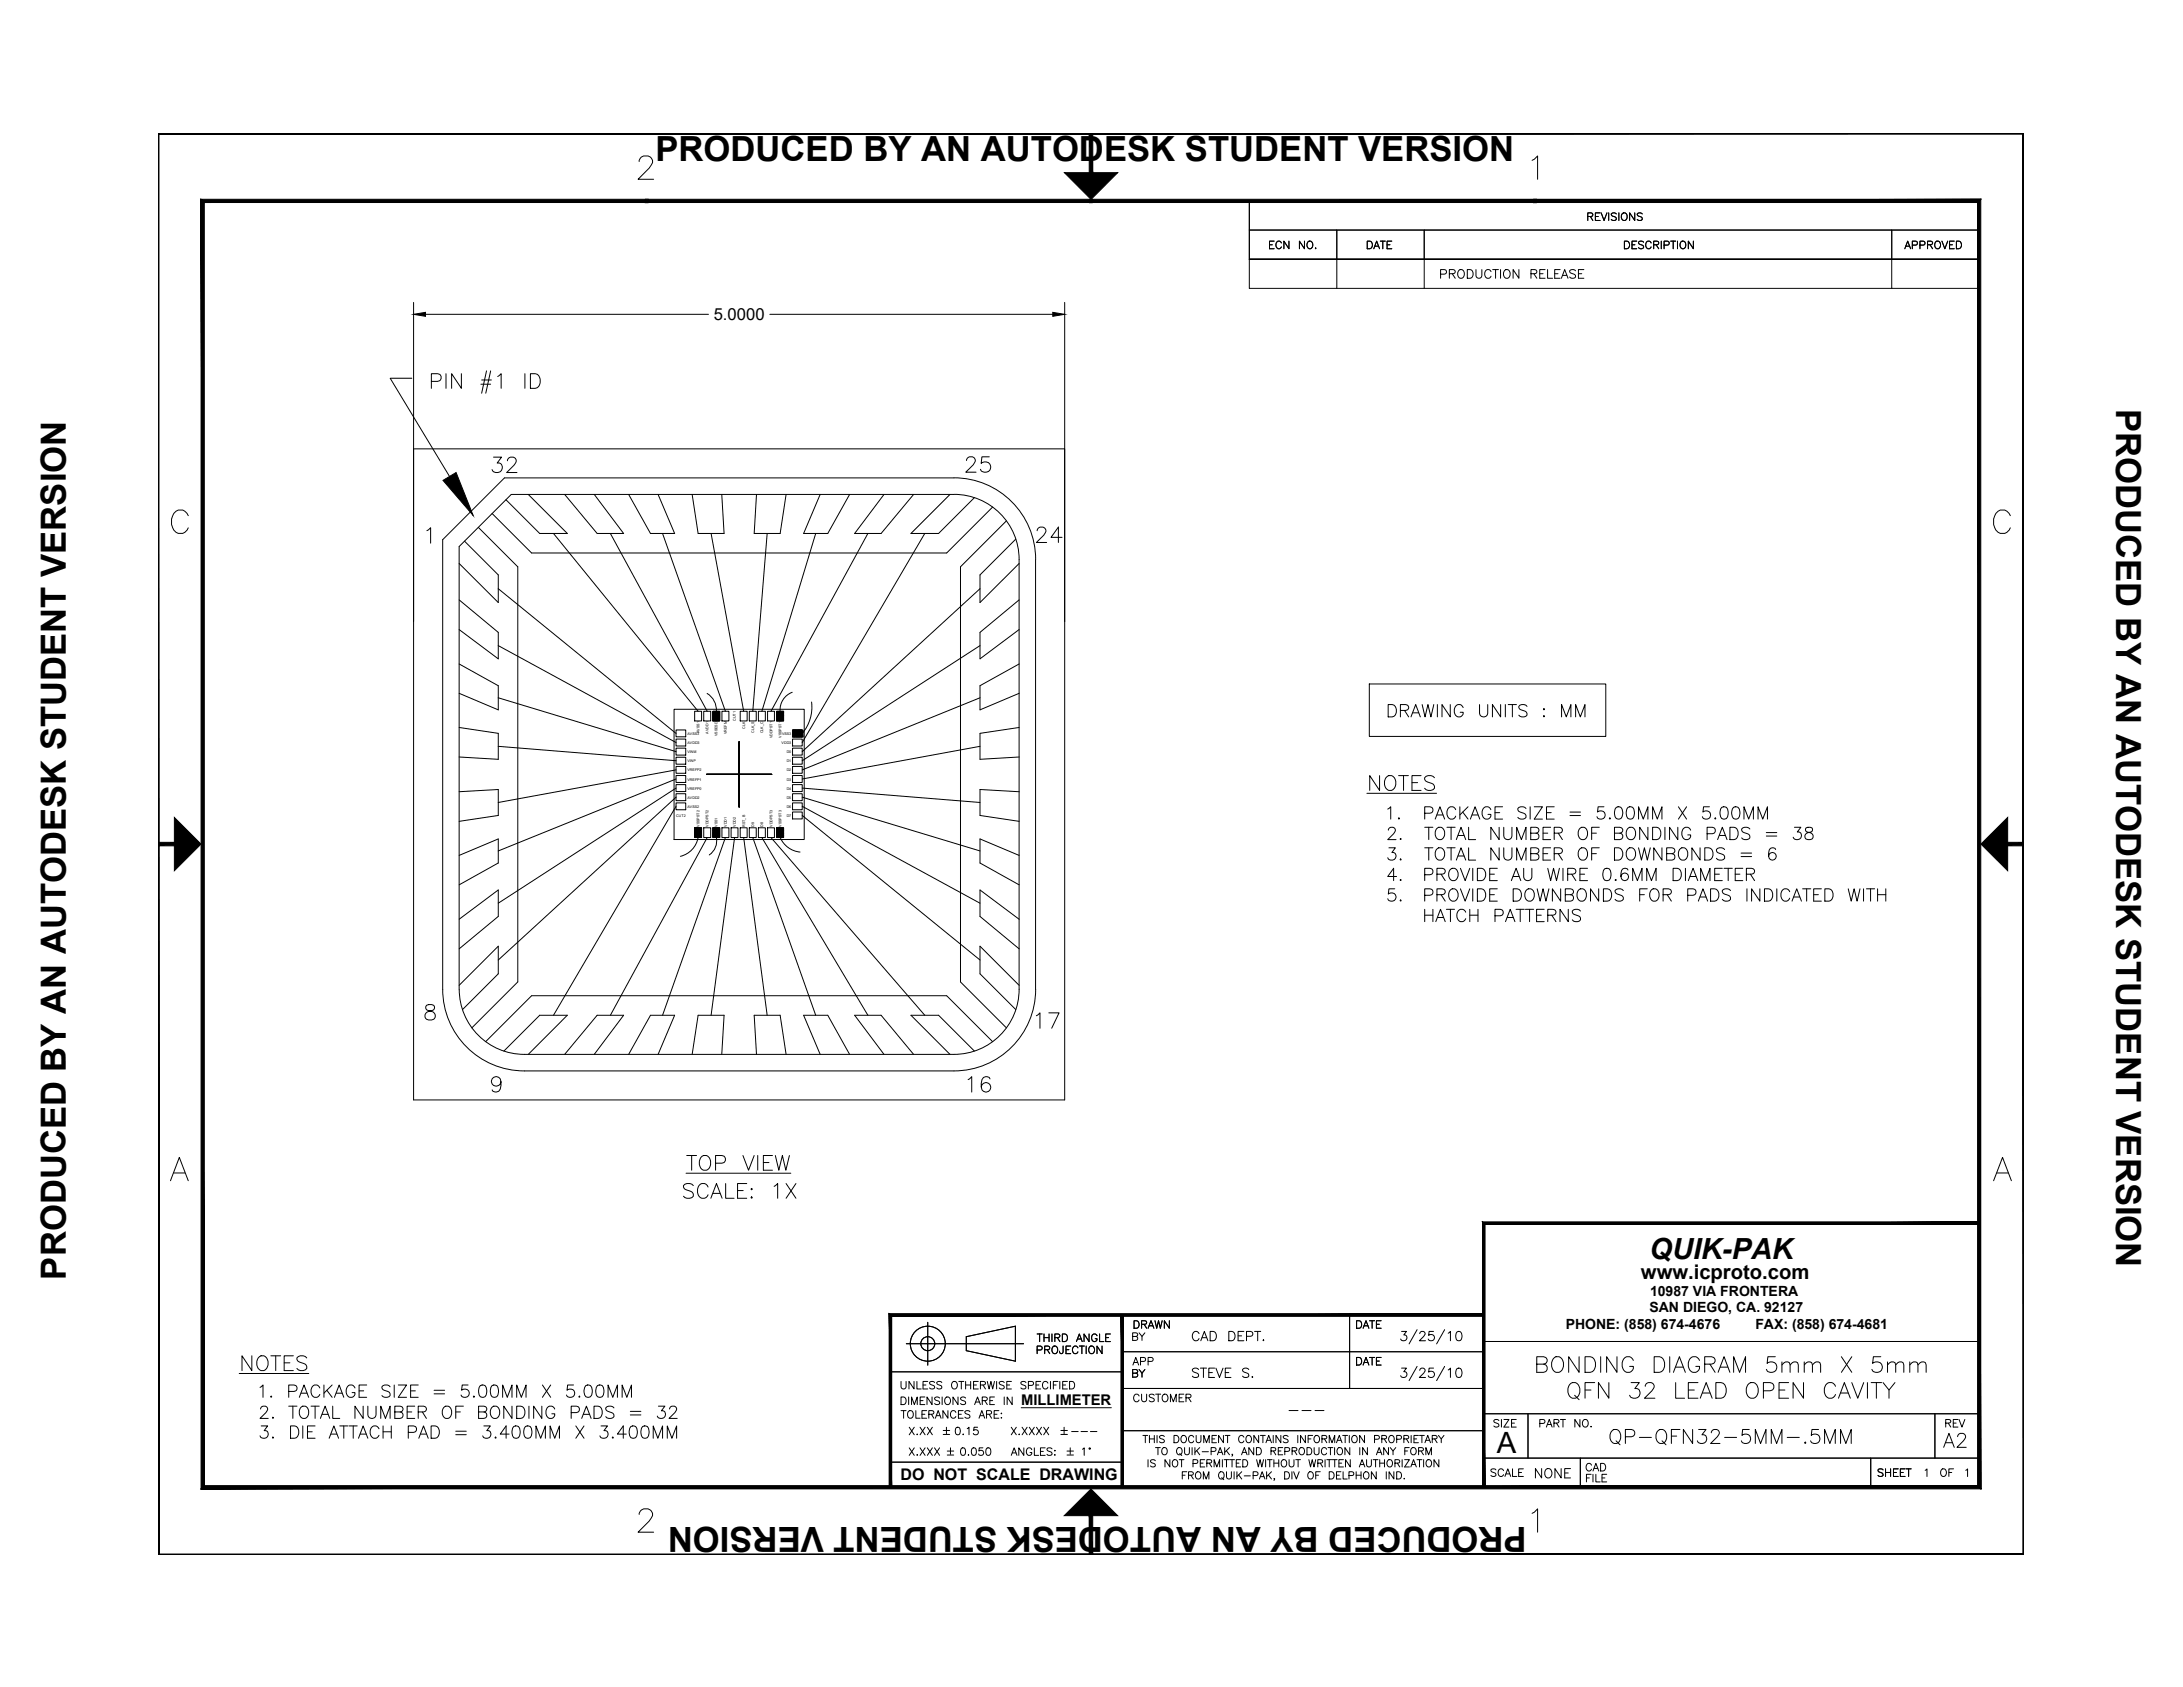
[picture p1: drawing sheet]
<svg xmlns="http://www.w3.org/2000/svg" width="279mm" height="216mm" viewBox="0 0 279 216" stroke-linecap="round" stroke-linejoin="round" font-family="sans-serif">
<defs><g id="words">
<text font-size="5.7" x="29.3" y="177.1">NOTES</text>
<g font-size="5.3">
<text x="61.7" y="61.7">32</text>
<text x="122.4" y="61.7">25</text>
<text x="173.6" y="102.7">NOTES</text>
<text x="131.2" y="133">17</text>
<text x="122.8" y="141.1">16</text>
<text x="86.4" y="151.3">TOP VIEW</text>
<text x="199.3" y="180.3">QFN 32 LEAD OPEN CAVITY</text>
<text x="205" y="186.3">QP-QFN32-5MM-.5MM</text>
<text x="247.6" y="186.6">A2</text>
</g>
<g font-size="4.9">
<text x="131.6" y="70.6">24</text>
<text x="86.1" y="154.5">SCALE: 1X</text>
<text x="195.4" y="176.7">BONDING DIAGRAM 5mm X 5mm</text>
</g>
<g font-size="4.4">
<text x="83.9" y="20.6">PRODUCED BY AN AUTODESK STUDENT VERSION</text>
<text x="270.8" y="52.3" transform="rotate(90 270.8 52.3)">PRODUCED BY AN AUTODESK STUDENT VERSION</text>
<text x="8.4" y="163.8" transform="rotate(-90 8.4 163.8)">PRODUCED BY AN AUTODESK STUDENT VERSION</text>
<text x="195.4" y="190.5">NONE</text>
<text x="195.4" y="195.5" transform="rotate(-180 195.4 195.5)">PRODUCED BY AN AUTODESK STUDENT VERSION</text>
</g>
<g font-size="4">
<text x="143.6" y="172.9">BY</text>
<text x="143.6" y="177.4">BY</text>
<text x="134.4" y="184.9">±</text>
<text x="247.6" y="183.8">REV</text>
<text x="201.8" y="189.4">CAD</text>
<text x="247.3" y="190.1">OF</text>
</g>
<text font-size="3.8" x="191.6" y="185.9">A</text>
<text font-size="3.7" x="211.1" y="161.2">QUIK-PAK</text>
<g font-size="3.5">
<text x="172.5" y="171.1">DATE</text>
<text x="119.9" y="187.3">±</text>
<text x="135.5" y="187.3">±</text>
</g>
<g font-size="2.6">
<text x="210" y="163.7">www.icproto.com</text>
<text x="135.8" y="184.5">---</text>
<text x="163.7" y="181.7">---</text>
<text x="138.3" y="186.6">°</text>
</g>
<g font-size="2.1">
<text x="91.4" y="41">5.0000</text>
<text x="115.2" y="189.4">DO NOT SCALE DRAWING</text>
</g>
<text font-size="1.9" x="130.7" y="179.8">MILLIMETER</text>
<g font-size="1.8">
<text x="211.1" y="167.9">SAN DIEGO, CA. 92127</text>
<text x="211.2" y="165.9">10987 VIA FRONTERA</text>
<text x="200.4" y="170.1">PHONE: (858) 674-4676</text>
<text x="224.7" y="170.1">FAX: (858) 674-4681</text>
</g>
<g font-size=".5">
<text x="88" y="94.1">AVSS3</text>
<text x="88" y="95.2">AVDD3</text>
<text x="89.5" y="93.8" transform="rotate(-90 89.5 93.8)">AVSS1</text>
<text x="90.7" y="93.9" transform="rotate(-90 90.7 93.9)">AVDD1</text>
<text x="91.8" y="94.2" transform="rotate(-90 91.8 94.2)">VSSESD</text>
<text x="93" y="94" transform="rotate(-90 93 94)">VREFM</text>
<text x="94.2" y="92.2" transform="rotate(-90 94.2 92.2)">CUT1</text>
<text x="95.4" y="93.2" transform="rotate(-90 95.4 93.2)">CLK</text>
<text x="96.5" y="93.8" transform="rotate(-90 96.5 93.8)">CLK_S</text>
<text x="97.7" y="93.8" transform="rotate(-90 97.7 93.8)">CLK_C</text>
<text x="98.9" y="94.5" transform="rotate(-90 98.9 94.5)">VDDPST1</text>
<text x="100" y="94.4" transform="rotate(-90 100 94.4)">VSSPST1</text>
<text x="100" y="95.2">VDD3</text>
<text x="100.1" y="94.1">VSS3</text>
<text x="88" y="96.4">VINM</text>
<text x="88" y="97.6">VINP</text>
<text x="88" y="98.7">VREFP2</text>
<text x="88" y="99.9">VREFP1</text>
<text x="88" y="101.1">VREFP0</text>
<text x="100.7" y="96.4">D0</text>
<text x="100.7" y="97.6">D1</text>
<text x="100.7" y="98.7">D2</text>
<text x="100.7" y="99.9">D3</text>
<text x="100.7" y="101.1">D4</text>
<text x="86.5" y="104.6">CUT2</text>
<text x="88" y="102.2">AVDD2</text>
<text x="88" y="103.4">AVSS2</text>
<text x="89.5" y="105.8" transform="rotate(-90 89.5 105.8)">VSSPST2</text>
<text x="90.7" y="105.8" transform="rotate(-90 90.7 105.8)">VDDPST2</text>
<text x="91.8" y="105.8" transform="rotate(-90 91.8 105.8)">VSS1</text>
<text x="93" y="105.8" transform="rotate(-90 93 105.8)">VDD1</text>
<text x="94.2" y="105.8" transform="rotate(-90 94.2 105.8)">VDD2</text>
<text x="95.4" y="105.8" transform="rotate(-90 95.4 105.8)">RST_B</text>
<text x="96.5" y="105.8" transform="rotate(-90 96.5 105.8)">D9</text>
<text x="97.7" y="105.8" transform="rotate(-90 97.7 105.8)">D8</text>
<text x="98.9" y="105.8" transform="rotate(-90 98.9 105.8)">VDDPST3</text>
<text x="100" y="105.8" transform="rotate(-90 100 105.8)">VSSPST3</text>
<text x="100.7" y="102.2">D5</text>
<text x="100.7" y="103.4">D6</text>
<text x="100.7" y="104.6">D7</text>
</g>
</g></defs>
<!-- layer: 0 -->
<g fill="none" stroke="#000" stroke-width=".13">
<path d="M81.8 20.7a.76 .76 0 0 1 .6-.7h.5a.73 .73 0 0 1 .5 1.1l-.3 .4-1.4 1.4h2M82.6 25.5h.4v.4h-.4zM82.8 25.7h.1M139.4 25.5h.4v.4h-.4zM139.6 25.7h.1M159.9 25.7v7.5h93.4M162.5 31.3h.3M163.1 30.9h-.6v.9h.6M164 31.1a.36 .36 0 0 0-.4-.2 .36 .36 0 0 0-.3 .3v.3a.36 .36 0 0 0 .3 .3 .36 .36 0 0 0 .4-.2M165 30.9v.9l-.7-.9v.9M167 30.9v.9l-.7-.9v.9M167.4 31a.36 .36 0 0 1 .4-.1 .36 .36 0 0 1 .2 .3v.3a.37 .37 0 0 1-.4 .3 .37 .37 0 0 1-.3-.3z"/>
<path d="M168.3 31.8h.1zM171.1 29.4v3.8M175 30.9h.3a.52 .52 0 0 1 .4 .4 .52 .52 0 0 1-.4 .5h-.3zM175.8 31.8l.4-.9 .4 .9M176 31.5h.4M176.7 30.9h.6M177 30.9v.9M177.5 31.3h.4M178.1 30.9h-.6v.9h.6M184.4 35.1h.5a.29 .29 0 0 0 .2-.3 .29 .29 0 0 0-.2-.3h-.5v1.1M185.5 35h.6l.2-.2-.1-.2-.2-.1h-.5v1.1M185.9 35l.4 .6"/>
<path d="M186.7 34.7a.41 .41 0 0 1 .4-.2 .41 .41 0 0 1 .3 .4v.3a.42 .42 0 0 1-.4 .4 .42 .42 0 0 1-.4-.4zM187.8 34.5h.4a.59 .59 0 0 1 .4 .6 .59 .59 0 0 1-.4 .5h-.4zM188.9 34.5v.8a.38 .38 0 0 0 .4 .3 .38 .38 0 0 0 .4-.3v-.8M190.8 34.8a.41 .41 0 0 0-.4-.3 .41 .41 0 0 0-.4 .4v.3a.41 .41 0 0 0 .4 .4 .41 .41 0 0 0 .4-.3M191 34.5h.8M191.4 34.5v1.1M192.1 34.5v1.1M192.5 34.7a.41 .41 0 0 1 .5-.2 .41 .41 0 0 1 .3 .4v.3a.42 .42 0 0 1-.4 .4 .42 .42 0 0 1-.5-.4zM194.4 34.5v1.1l-.7-1.1v1.1M195.9 35h.7l.1-.2-.1-.2-.2-.1h-.5v1.1M196.1 20.5l.3-.1 .4-.4v2.9M196.3 25.5h.4v.4h-.4z"/>
<path d="M196.3 35l.4 .6M196.5 25.7h.1M197.1 35h.4M197.8 34.5h-.7v1.1h.7M198.1 34.5v1.1h.6M199 35h.4M199.7 34.5h-.7v1.1h.7M199.8 35.6l.5-1.1 .4 1.1M200 35.2h.5M201.7 34.7a.43 .43 0 0 0-.8 .1l.1 .1 .5 .2 .2 .4a.5 .5 0 0 1-.8 0M202 35h.4M202.7 34.5h-.7v1.1h.7"/>
<path d="M203.2 27.7h.6l.1-.2-.1-.2-.2-.1h-.4v1M203.5 27.7l.4 .5M204.2 27.7h.4M204.8 27.2h-.6v1h.6M204.9 27.2l.4 1 .4-1M205.9 27.2v1M206.9 27.4a.36 .36 0 0 0-.4-.2 .36 .36 0 0 0-.3 .3l.2 .2 .4 .1 .1 .3a.43 .43 0 0 1-.7 0M207.2 27.2v1M207.6 27.4l.1-.1a.48 .48 0 0 1 .6 .3 .48 .48 0 0 1-.3 .6 .5 .5 0 0 1-.5-.3 .5 .5 0 0 1 .1-.5zM207.9 30.9h.3a.52 .52 0 0 1 .4 .4 .52 .52 0 0 1-.4 .5h-.3zM208.9 31.3h.4M209.2 27.2v1l-.6-1v1"/>
<path d="M209.5 30.9h-.6v.9h.6M210.2 27.4a.36 .36 0 0 0-.4-.2 .36 .36 0 0 0-.3 .3l.1 .1 .5 .2 .1 .3a.43 .43 0 0 1-.7 0M210.4 31a.36 .36 0 0 0-.4-.2 .36 .36 0 0 0-.3 .3l.1 .1 .5 .2 .1 .3a.41 .41 0 0 1-.7 0M211.3 31.1a.35 .35 0 0 0-.4-.2 .35 .35 0 0 0-.3 .3v.3a.35 .35 0 0 0 .3 .3 .35 .35 0 0 0 .4-.2M211.7 31.3h.5l.1-.2v-.1l-.2-.1h-.4v.9M212 31.3l.3 .5M212.6 30.9v.9M213 31.4l.5-.1 .1-.3-.2-.1h-.4v.9M213.8 30.9h.7M214.2 30.9v.9M214.7 30.9v.9M215.1 31a.36 .36 0 0 1 .4-.1 .36 .36 0 0 1 .3 .3v.3a.37 .37 0 0 1-.4 .3 .37 .37 0 0 1-.4-.3z"/>
<path d="M216.7 30.9v.9l-.6-.9v.9M242.1 29.4v3.8M243.8 31.8l.4-.9 .3 .9M243.9 31.5h.5M244.8 31.4h.4a.26 .26 0 0 0 .2-.3 .26 .26 0 0 0-.2-.2h-.4v.9M245.7 31.4h.4a.25 .25 0 0 0 .3-.3 .25 .25 0 0 0-.3-.2h-.4v.9M246.7 31.3h.6l.1-.3-.3-.1h-.4v.9M247 31.3l.4 .5M247.8 30.9a.47 .47 0 0 1 .6 .4 .47 .47 0 0 1-.5 .5 .58 .58 0 0 1-.1-.9zM248.5 30.9l.4 .9 .4-.9M249.5 31.3h.4M250.1 30.9h-.6v.9h.6"/>
<path d="M250.4 30.9h.3a.52 .52 0 0 1 .4 .4 .52 .52 0 0 1-.4 .5h-.3zM24.1 66a1.03 1.03 0 0 0-1-.8 1.03 1.03 0 0 0-1 .8 1.68 1.68 0 0 0 .7 2.3 1.06 1.06 0 0 0 1.3-.7M257.3 66a1.03 1.03 0 0 0-1-.8 1.03 1.03 0 0 0-1 .8 1.68 1.68 0 0 0 .7 2.3 1.06 1.06 0 0 0 1.3-.7M21.8 151.1l1.2-3 1.1 3M22.2 150.1h1.5M255.2 151.1l1.1-3 1.1 3M255.6 150.1h1.4M114 175.6h29.6M115.3 176.8v.7a.33 .33 0 0 0 .3 .3 .33 .33 0 0 0 .4-.3v-.7M115.3 178.8h.4a.52 .52 0 0 1 .3 .5 .52 .52 0 0 1-.3 .5h-.4zM116 172h15M116.3 178.8v1"/>
<path d="M116.7 179.8v-1l.3 1 .4-1v1M117 176.8v1l-.7-1v1M117.4 176.8v1h.5M117.8 179.2h.3M118.1 177.2h.4M118.4 178.8h-.6v1h.6M118.7 176.8h-.6v1h.6M118.7 169.2v5.5M119.3 178.8v1l-.7-1v1M119.6 176.9a.37 .37 0 0 0-.6 .1l.1 .2 .4 .1 .1 .3a.43 .43 0 0 1-.6 0M120.3 178.9a.36 .36 0 0 0-.4-.1 .36 .36 0 0 0-.3 .2l.2 .2 .4 .2 .1 .2a.43 .43 0 0 1-.7 0M120.5 176.9a.37 .37 0 0 0-.6 .1l.2 .2 .4 .2v.2a.43 .43 0 0 1-.6 0"/>
<path d="M120.6 178.8v1M121 178.9l.1-.1a.48 .48 0 0 1 .6 .4 .48 .48 0 0 1-.3 .6 .5 .5 0 0 1-.5-.3 .5 .5 0 0 1 .1-.6zM122 176.8a.46 .46 0 0 1 .5 .5 .46 .46 0 0 1-.5 .4l-.2-.3v-.4zM122.6 178.8v1l-.6-1v1M122.7 176.8h.7M123 176.8v1M123.6 178.9a.36 .36 0 0 0-.4-.1 .36 .36 0 0 0-.3 .2l.2 .2 .4 .2 .1 .2a.43 .43 0 0 1-.7 0M123.6 177.2h.6M123.6 176.8v1M123.7 171.1l6.3-1.4v4.5l-6.3-1.3zM124.2 176.8v1M124.6 177.2h.4"/>
<path d="M124.7 179.8l.4-1 .4 1M124.9 179.4h.4M125.2 176.8h-.6v1h.6M125.5 177.2h.5l.1-.1v-.2l-.6-.1v1M125.7 179.2h.6l.1-.1-.1-.2-.2-.1h-.4v1M125.8 177.2l.3 .6M126 179.2l.4 .6M126.4 176.8l.2 1 .2-1 .2 1 .3-1M126.7 179.2h.3M127.3 178.8h-.6v1h.6M127.6 176.8v1M128.5 176.9a.37 .37 0 0 0-.6 .1l.2 .2 .4 .2v.2a.43 .43 0 0 1-.6 0"/>
<path d="M128.5 178.8v1M128.9 177.2h.3M129.5 176.8h-.6v1h.6M129.5 178.8v1l-.6-1v1M131.3 176.9a.37 .37 0 0 0-.6 .1l.1 .2 .5 .2v.2a.43 .43 0 0 1-.6 0M131.6 177.3h.4l.3-.2a.25 .25 0 0 0-.3-.3h-.4v1M132.6 177.2h.4M132.7 172.8h.5a.25 .25 0 0 0 .2-.3 .25 .25 0 0 0-.2-.2h-.5v.9M132.7 170.7h.7M133.1 170.7v1M133.2 176.8h-.6v1h.6M133.6 170.7v1"/>
<path d="M133.6 171.2h.7M133.7 172.7h.6l.1-.1-.1-.2-.2-.1h-.4v.9M134 172.7l.4 .5M134.1 177a.36 .36 0 0 0-.4-.2 .36 .36 0 0 0-.3 .4v.2a.35 .35 0 0 0 .3 .4 .35 .35 0 0 0 .4-.3M134.3 170.7v1M134.4 176.8v1M134.6 170.7v1M134.7 172.4a.35 .35 0 0 1 .4-.1 .35 .35 0 0 1 .3 .3v.3a.37 .37 0 0 1-.4 .3 .37 .37 0 0 1-.4-.3zM134.8 177.2h.4M135 171.2l.6-.1 .1-.2-.3-.2h-.4v1M135.3 171.2l.4 .5M135.4 176.8h-.6v1"/>
<path d="M135.6 176.8v1M136 170.7h.3a.52 .52 0 0 1 .3 .5 .52 .52 0 0 1-.3 .5h-.3zM136 177.2h.4M136.1 172.3l-.1 .8-.1 .1h-.2l-.1-.3M136.4 172.7h.4M136.6 176.8h-.6v1h.6M136.9 176.8h.3a.51 .51 0 0 1 .4 .5 .51 .51 0 0 1-.4 .5h-.3zM137 172.3h-.6v.9h.6M137.8 171.7l.3-1 .4 1M137.9 171.4h.5M138 172.5a.36 .36 0 0 0-.4-.2 .36 .36 0 0 0-.3 .3v.3a.36 .36 0 0 0 .3 .3 .36 .36 0 0 0 .4-.2M138.1 172.3h.7"/>
<path d="M138.5 172.3v.9M139 172.3v.9M139.4 170.7v1l-.7-1v1M139.4 172.4a.36 .36 0 0 1 .4-.1 .36 .36 0 0 1 .3 .3v.3a.37 .37 0 0 1-.4 .3 .37 .37 0 0 1-.4-.3zM140.4 171a.35 .35 0 0 0-.4-.3 .35 .35 0 0 0-.3 .4v.2a.35 .35 0 0 0 .4 .4 .35 .35 0 0 0 .3-.4h-.2M140.7 170.7v1h.6M141.1 172.3v.9l-.7-.9v.9M141.5 171.2h.4M142.1 170.7h-.6v1h.6M143.6 173h46.3M143.6 177.7h46.3M145.8 178.7a.36 .36 0 0 0-.4-.3 .36 .36 0 0 0-.3 .4v.2a.36 .36 0 0 0 .3 .4 .36 .36 0 0 0 .4-.2"/>
<path d="M146.1 178.4v.7a.32 .32 0 0 0 .3 .3 .32 .32 0 0 0 .4-.3v-.7M147.7 178.6a.36 .36 0 0 0-.3-.2 .36 .36 0 0 0-.3 .3l.1 .1 .4 .2 .1 .3a.43 .43 0 0 1-.6 0M148.2 178.4v1M148.9 178.5a.47 .47 0 0 1 .6 .4 .47 .47 0 0 1-.5 .5 .58 .58 0 0 1-.1-.9zM149.7 169v1l-.7-1v1M149.8 179.4v-1l.4 1 .3-1v1M150.9 178.9h.4M151.5 178.4h-.6v1h.6M151.8 178.9l.5-.1 .1-.1v-.2l-.2-.1h-.4v1M152.1 178.9l.3 .5M153.4 175.3a.44 .44 0 0 0-.4-.2 .44 .44 0 0 0-.4 .3l.1 .1 .5 .2a.29 .29 0 0 1 .2 .2 .29 .29 0 0 1-.1 .3 .56 .56 0 0 1-.7-.1M153.5 170.7a.44 .44 0 0 0-.5-.3 .44 .44 0 0 0-.4 .4v.3a.44 .44 0 0 0 .4 .5 .44 .44 0 0 0 .5-.3"/>
<path d="M153.6 175.1h.8M153.7 171.6l.4-1.2 .5 1.2M153.9 171.2h.5M154 175.1v1.2M154.7 175.7h.5M154.9 170.4h.4a.64 .64 0 0 1 .4 .6 .64 .64 0 0 1-.4 .6h-.4zM155.5 175.1h-.8v1.2h.8M155.6 175.1l.5 1.2 .4-1.2M156.8 175.7h.5M157.3 170.4h.4a.64 .64 0 0 1 .4 .6 .64 .64 0 0 1-.4 .6h-.4zM157.6 175.1h-.8v1.2h.8M158.5 171h.4"/>
<path d="M159.2 170.4h-.7v1.2h.7M159.5 171h.6a.31 .31 0 0 0 .3-.3 .31 .31 0 0 0-.3-.3h-.6v1.2M159.8 175.3a.44 .44 0 0 0-.4-.2 .44 .44 0 0 0-.4 .3l.1 .1 .5 .2a.29 .29 0 0 1 .2 .2 .29 .29 0 0 1-.1 .3 .56 .56 0 0 1-.7-.1M160.2 176.2h.1zM160.6 170.4h.8M161 170.4v1.2M161.6 171.5h.2zM172.7 168.3v9.4M173.6 173.7h.4a.52 .52 0 0 1 .3 .5 .52 .52 0 0 1-.3 .5h-.4zM174.5 174.7l.3-1 .4 1M174.6 174.4h.5M175.3 173.7h.6"/>
<path d="M175.6 173.7v1M176.2 174.2h.3M176.8 173.7h-.6v1h.6M179.4 170.4h.6l-.3 .4a.4 .4 0 0 1 .3 .7 .4 .4 0 0 1-.7-.1M179.4 175.1h.6l-.3 .4a.4 .4 0 0 1 .3 .6 .4 .4 0 0 1-.6 .1l-.1-.1M181.4 170.2l-1.1 1.8M181.4 174.9l-1.1 1.8M181.7 170.7l.2-.3 .4 .1a.36 .36 0 0 1-.1 .5l-.5 .6h.8M181.7 175.4l.2-.3 .4 .1a.37 .37 0 0 1-.1 .5l-.5 .6h.8M183.5 170.4h-.6v.5a.42 .42 0 0 1 .6 0 .42 .42 0 0 1-.1 .6 .42 .42 0 0 1-.6-.1M183.5 175.1h-.6v.5a.42 .42 0 0 1 .6 0 .42 .42 0 0 1-.1 .6 .42 .42 0 0 1-.6-.1M184.9 170.2l-1 1.8"/>
<path d="M184.9 174.9l-1 1.8M185.4 170.6l.2-.2v1.2M185.4 175.3l.2-.2v1.2M186.5 170.5a.38 .38 0 0 1 .6 .1 .6 .6 0 0 1-.4 1 .64 .64 0 0 1-.3-1zM186.5 175.2a.38 .38 0 0 1 .6 .1 .6 .6 0 0 1-.4 1 .64 .64 0 0 1-.3-1zM189.9 171.7h63.4M81.8 193.8a.76 .76 0 0 1 .6-.7h.5a.74 .74 0 0 1 .5 1.1l-.3 .5-1.4 1.4h2M114 187.1h29.6M115.3 180.5h.7M115.7 180.5v1M116.2 180.7a.36 .36 0 0 1 .5-.2 .36 .36 0 0 1 .2 .4v.2a.37 .37 0 0 1-.4 .4 .37 .37 0 0 1-.3-.4zM116.4 182.7l.6 .9"/>
<path d="M116.4 185.3l.6 1M117 182.7l-.6 .9M117 185.3l-.6 1M117.2 180.5v1h.6M117.3 183.6h.1zM117.3 186.2h.1zM117.8 182.7l.6 .9M117.8 185.3l.6 1M118 181h.4M118.4 182.7l-.6 .9M118.4 185.3l-.6 1M118.6 180.5h-.6v1h.6"/>
<path d="M118.7 182.7l.6 .9M118.7 185.3l.6 1M118.9 181l.5-.1 .1-.1v-.2l-.2-.1h-.4v1M119.2 181l.3 .5M119.3 182.7l-.6 .9M119.3 185.3l-.6 1M119.7 181.5l.4-1 .3 1M119.9 181.2h.4M120.7 183.1h.8M121.1 182.7v.8M121.3 180.5v1l-.6-1v1M122.3 180.8a.35 .35 0 0 0-.4-.3 .35 .35 0 0 0-.2 .4v.2a.35 .35 0 0 0 .2 .4 .35 .35 0 0 0 .4-.2"/>
<path d="M122.4 182.7a.31 .31 0 0 1 .5 .1v.3a.42 .42 0 0 1-.4 .5 .62 .62 0 0 1-.1-.9zM122.7 181h.3M123.3 180.5h-.6v1h.6M123.8 182.8l.2-.1v.9M124.1 180.7a.36 .36 0 0 0-.3-.2 .36 .36 0 0 0-.3 .3l.1 .1 .5 .2v.3a.42 .42 0 0 1-.6 0M124.5 185.3a.33 .33 0 0 1 .4 .2l.1 .2a.43 .43 0 0 1-.3 .6h-.1a.62 .62 0 0 1-.1-1zM125.1 182.7h-.4l-.1 .4a.34 .34 0 0 1 .5 0 .34 .34 0 0 1 0 .5 .34 .34 0 0 1-.5-.2M125.3 181.5l.4-1 .3 1M125.4 181.2h.5M125.8 185.3h-.5v.4a.34 .34 0 0 1 .5 0 .34 .34 0 0 1 0 .5 .34 .34 0 0 1-.5-.1M126.3 181l.5-.1 .1-.1v-.2l-.2-.1h-.4v1M126.3 185.3a.33 .33 0 0 1 .5 .2v.2a.43 .43 0 0 1-.3 .6h-.1a.62 .62 0 0 1-.1-1z"/>
<path d="M126.6 181l.3 .5M127.2 181h.4M127.8 180.5h-.6v1h.6M128.1 180.9h.1zM128.1 181.5h.1zM129.4 186.3l.4-1 .4 1M129.4 182.7l.7 .9M129.6 185.9h.4M130.1 182.7l-.7 .9M130.4 183.6h.1zM130.7 180.2h11.5M130.8 182.7l.7 .9"/>
<path d="M131 185.3v1l-.6-1v1M131.5 182.7l-.7 .9M131.7 182.7l.7 .9M132.1 185.5a.35 .35 0 0 0-.4-.2 .35 .35 0 0 0-.3 .4v.2a.34 .34 0 0 0 .3 .4 .34 .34 0 0 0 .4-.4h-.3M132.4 185.3v1h.5M132.4 182.7l-.7 .9M132.7 182.7l.6 .9M133.3 182.7l-.6 .9M133.8 185.3h-.6v1h.6M134.6 185.4a.36 .36 0 0 0-.3-.1 .36 .36 0 0 0-.3 .2l.1 .2 .5 .1v.3a.43 .43 0 0 1-.6 0M143.6 183.1h46.3M146.3 183.7h.6"/>
<path d="M146.6 183.7v.9M146.9 186.8v.9M147.1 183.7v.9M147.1 184.2h.6M147.7 183.7v.9M147.9 186.9a.34 .34 0 0 0-.4-.1 .34 .34 0 0 0-.2 .2l.1 .2 .4 .1 .1 .3a.39 .39 0 0 1-.6 0M147.9 185.3h.6M148.1 183.7v.9M148.2 185.3v.9M148.8 185.4l.1-.1a.43 .43 0 0 1 .5 .4 .43 .43 0 0 1-.5 .4l-.2-.3zM149 183.8a.35 .35 0 0 0-.3-.1 .35 .35 0 0 0-.3 .2l.6 .5v.1l-.2 .1-.4-.1M149.7 186.8v.9l-.6-.9v.9"/>
<path d="M150.1 186.9a.34 .34 0 0 1 .4-.1 .34 .34 0 0 1 .2 .4v.2a.35 .35 0 0 1-.3 .3 .35 .35 0 0 1-.4-.3zM150.3 183.7h.3a.49 .49 0 0 1 .3 .5 .49 .49 0 0 1-.3 .4h-.3zM150.7 185.4l.1-.1a.43 .43 0 0 1 .5 .4 .43 .43 0 0 1-.5 .4l-.2-.3zM150.9 186.8h.6M151 186l.3 .3M151.2 183.8a.34 .34 0 0 1 .4-.1 .34 .34 0 0 1 .3 .4v.2a.35 .35 0 0 1-.4 .3 .35 .35 0 0 1-.4-.3zM151.2 186.8v.9M151.3 188.8h.4M151.6 185.3v.6a.31 .31 0 0 0 .3 .3 .31 .31 0 0 0 .3-.3v-.6M151.9 188.4h-.6v.9M152.1 188.8h.6v-.2v-.2h-.2h-.4v.9M152.4 188.8l.3 .5"/>
<path d="M152.6 185.3v.9M152.7 187.3h.5l.1-.2v-.2l-.6-.1v.9M152.8 183.9a.34 .34 0 0 0-.4-.2 .34 .34 0 0 0-.3 .4v.2a.34 .34 0 0 0 .3 .3 .34 .34 0 0 0 .4-.2M152.9 185.3v.9M153.1 183.7v.7a.31 .31 0 0 0 .3 .2 .31 .31 0 0 0 .3-.2v-.7M153.1 188.5l.1-.1a.46 .46 0 0 1 .5 .3 .46 .46 0 0 1-.3 .6 .47 .47 0 0 1-.4-.3 .47 .47 0 0 1 .1-.5zM153.2 185.7l.4 .5M153.6 185.3l-.7 .6M153.6 187.3h.4M153.9 185.8h.8M154 189.3v-.9l.4 .9 .3-.9v.9M154.1 184.6v-.9l.3 .9 .4-.9v.9"/>
<path d="M154.2 186.8h-.6v.9h.6M154.5 187.3l.5-.1 .1-.1-.1-.2-.5-.1v.9M154.8 187.3l.3 .4M155 185.7h.6v-.1v-.3h-.6v.9M155.1 184.2h.4M155.4 187.7v-.9l.3 .9 .4-.9v.9M155.7 183.7h-.6v.9h.6M155.8 186.2l.4-.9 .3 .9M155.9 185.9h.5M156.1 188.5v-.1a.46 .46 0 0 1 .6 .3 .46 .46 0 0 1-.3 .6 .48 .48 0 0 1-.4-.3 .48 .48 0 0 1 .1-.5zM156.4 189.1l.2 .3M156.4 186.8v.9"/>
<path d="M156.6 183.7v.9l-.6-.9v.9M156.7 186.8h.6M156.7 185.3v.9M156.8 183.7h.6M157 185.7l.4 .5M157 188.4v.6a.32 .32 0 0 0 .3 .3 .32 .32 0 0 0 .3-.3v-.6M157 186.8v.9M157.1 183.7v.9M157.4 185.3l-.7 .6M157.4 186.8h.6M157.7 186.8v.9M157.8 186.1h-.1h.1l-.1 .3"/>
<path d="M158 188.4v.9M158.2 187.3h.4M158.3 188.4v.9M158.5 188.8l.4 .5M158.8 186.8h-.6v.9h.6M158.9 186.2l.4-.9 .3 .9M158.9 188.4l-.6 .6M159 185.9h.5M159.1 186.8h.3a.49 .49 0 0 1 .3 .5 .49 .49 0 0 1-.3 .4h-.3zM159.2 183.9a.34 .34 0 0 0-.4-.2 .34 .34 0 0 0-.3 .4v.2a.34 .34 0 0 0 .3 .3 .34 .34 0 0 0 .4-.2M159.2 188.9h.8M159.6 183.8a.43 .43 0 0 1 .6 .4 .43 .43 0 0 1-.6 .4l-.1-.3v-.4z"/>
<path d="M160.4 188.8h.5l.1-.1v-.3h-.2h-.4v.9M160.5 185.3v.9l-.7-.9v.9M160.8 185.3h.3a.49 .49 0 0 1 .3 .4 .49 .49 0 0 1-.3 .5h-.3zM160.8 186.8l.3 .9 .2-.9 .2 .9 .2-.9M161.1 183.7v.9l-.6-.9v.9M161.2 189.3l.3-.9 .4 .9M161.3 183.7h.6M161.3 189h.5M161.6 183.7v.9M162 186.8v.9M162 184.6l.4-.9 .3 .9M162.1 188.4v.9"/>
<path d="M162.2 184.3h.4M162.2 186.8h.6M162.3 188.8l.4 .5M162.5 186.8v.9M162.7 185.7h.5l.1-.2-.1-.2h-.5v.9M162.7 188.4l-.6 .6M163 183.7v.9M163 185.7l.3 .5M163 187.3h.7M163 186.8v.9M163.1 189.2h-.1h.1l-.1 .3M163.6 185.7h.4"/>
<path d="M163.7 186.8v.9M163.9 183.7v.9l-.6-.9v.9M164.1 186.9a.34 .34 0 0 1 .4-.1 .34 .34 0 0 1 .2 .4v.2a.35 .35 0 0 1-.4 .3 .35 .35 0 0 1-.3-.3zM164.2 185.3h-.6v.9h.6M164.4 188.4h.3a.5 .5 0 0 1 .3 .4 .5 .5 0 0 1-.3 .5h-.3zM164.4 185.7h.6l.1-.3-.3-.1h-.4v.9M164.9 183.8a.35 .35 0 0 0-.4-.1 .35 .35 0 0 0-.3 .2l.7 .5v.1l-.3 .1-.4-.1M165 186.8v.7a.32 .32 0 0 0 .3 .2 .32 .32 0 0 0 .3-.2v-.7M165.4 188.4v.9M165.4 185.7h.5l.1-.2-.1-.2h-.5v.9M165.6 188.4l.3 .9 .4-.9M165.7 185.7l.3 .5"/>
<path d="M165.8 186.8h.7M166.1 183.7v.9M166.1 186.8v.9M166.3 185.4l.1-.1a.43 .43 0 0 1 .6 .4 .43 .43 0 0 1-.6 .4l-.1-.3zM167.1 183.7v.9l-.6-.9v.9M167.3 185.3h.3a.49 .49 0 0 1 .3 .4 .49 .49 0 0 1-.3 .5h-.3zM167.4 184.2h.4M167.5 188.5l.1-.1a.46 .46 0 0 1 .5 .3 .46 .46 0 0 1-.3 .6 .48 .48 0 0 1-.4-.3 .48 .48 0 0 1 .1-.5zM167.5 186.8l.2 .9 .3-.9 .2 .9 .2-.9M168 183.7h-.6v.9M168.2 185.3v.6a.32 .32 0 0 0 .3 .3 .32 .32 0 0 0 .3-.3v-.6M168.3 183.8h.1a.46 .46 0 0 1 .5 .3 .46 .46 0 0 1-.3 .5 .47 .47 0 0 1-.4-.2 .47 .47 0 0 1 .1-.6z"/>
<path d="M168.4 188.8h.4M168.7 187.3l.5-.1 .1-.1-.1-.2-.5-.1v.9M169 188.4h-.6v.9M169 187.3l.3 .4M169.2 184.2l.5-.1 .1-.1v-.2l-.2-.1h-.4v.9M169.5 184.2l.3 .4M169.6 186.8v.9M169.8 185.5a.34 .34 0 0 0-.4-.2 .34 .34 0 0 0-.3 .3v.2a.35 .35 0 0 0 .3 .4 .35 .35 0 0 0 .4-.2M169.8 186.8h.6M170 185.3h.6M170.1 184.6v-.9l.4 .9 .3-.9v.9M170.1 188.4h.3a.5 .5 0 0 1 .4 .4 .5 .5 0 0 1-.4 .5h-.3z"/>
<path d="M170.1 186.8v.9M170.3 185.3v.9M170.5 186.8h.6M170.8 185.3v.9M170.8 186.8v.9M171.1 184.6l.3-.9 .4 .9M171.1 188.8h.3M171.2 184.3h.4M171.2 185.4l.1-.1a.43 .43 0 0 1 .5 .4 .43 .43 0 0 1-.5 .4l-.2-.3zM171.4 187.3h.3M171.6 188.4h-.5v.9h.5M171.8 183.7h.7"/>
<path d="M171.9 188.4v.9h.5M171.9 186.8h-.5v.9h.5M172.2 183.7v.9M172.7 188.8h.5l.1-.1-.1-.3h-.2h-.3v.9M172.7 183.7v.9M172.8 185.3v.9l-.7-.9v.9M172.8 186.8v.9l-.6-.9v.9M173.1 183.8h.1a.46 .46 0 0 1 .5 .3 .46 .46 0 0 1-.3 .5 .48 .48 0 0 1-.4-.2 .48 .48 0 0 1 .1-.6zM173.6 188.8h.6M173.6 188.4v.9M174 187.7l.3-.9 .4 .9M174 185.3v.9"/>
<path d="M174.1 187.4h.4M174.2 188.4v.9M174.6 188.5l.1-.1a.46 .46 0 0 1 .5 .3 .46 .46 0 0 1-.3 .6 .47 .47 0 0 1-.4-.3 .47 .47 0 0 1 .1-.5zM174.6 183.7v.9l-.6-.9v.9M174.9 186.8v.7a.31 .31 0 0 0 .3 .2 .31 .31 0 0 0 .3-.2v-.7M175 185.3v.9l-.6-.9v.9M175.7 186.8h.7M175.9 184.2h.6v-.3l-.2-.2h-.4v.9M176.1 186.8v.9M176.1 188.4v.9l-.6-.9v.9M176.2 186.2l.3-.9 .4 .9M176.3 185.9h.4"/>
<path d="M176.6 187.3h.6M176.6 186.8v.9M176.9 184.2l.5-.1 .1-.1-.1-.2-.2-.1h-.3v.9M177.2 184.2l.3 .4M177.2 186.8v.9M177.4 188.4v.9M177.7 186.8a.44 .44 0 0 1 .5 .5 .44 .44 0 0 1-.5 .4l-.2-.3v-.2zM177.7 185.3v.9l-.6-.9v.9M177.8 183.8h.1a.46 .46 0 0 1 .6 .3 .46 .46 0 0 1-.3 .5 .48 .48 0 0 1-.4-.2 .48 .48 0 0 1 0-.6zM177.9 185.3l.4 .4v.5M178.4 188.4v.9l-.6-.9v.9M178.5 187.3l.6-.1 .1-.1-.1-.2-.6-.1v.9"/>
<path d="M178.6 185.3l-.3 .4M178.8 184.2h.5l.1-.2-.1-.2-.1-.1h-.4v.9M178.8 188.4h.3a.5 .5 0 0 1 .3 .4 .5 .5 0 0 1-.3 .5h-.3zM178.8 187.3l.4 .4M179.5 186.8v.9M179.7 184.2l.5-.1 .1-.1v-.2l-.2-.1h-.4v.9M179.7 189.2h.1zM179.8 186.8h.6l-.6 .9h.6M179.8 185.7h.3M180 184.2l.3 .4M180.4 185.3h-.6v.9M180.6 187.7l.3-.9 .4 .9"/>
<path d="M180.6 183.7v.9M180.6 185.4l.1-.1a.43 .43 0 0 1 .6 .4 .43 .43 0 0 1-.6 .4l-.2-.3zM180.7 187.4h.4M181 184.2h.3M181.4 186.8h.6M181.5 183.7h-.5v.9h.5M181.6 185.7h.5l.1-.3-.2-.1h-.4v.9M181.7 183.7h.6M181.7 186.8v.9M181.9 185.7l.3 .5M182 183.7v.9M182.2 186.8v.9"/>
<path d="M182.4 184.6l.3-.9 .4 .9M182.5 186.2v-.9l.3 .9 .4-.9v.9M182.5 184.3h.5M182.6 186.9a.34 .34 0 0 1 .4-.1 .34 .34 0 0 1 .2 .4v.2a.35 .35 0 0 1-.3 .3 .35 .35 0 0 1-.4-.3zM183.3 184.2l.5-.1 .1-.1v-.2l-.2-.1h-.4v.9M183.6 184.2l.3 .4M184.1 183.7l.4 .5v.4M184.2 186.8v.9l-.7-.9v.9M184.8 183.7l-.3 .5M189.9 186.6h63.4M189.9 180.9h63.4M191.5 188.1a.36 .36 0 0 0-.4-.1 .36 .36 0 0 0-.3 .2l.1 .2 .5 .1 .1 .3a.42 .42 0 0 1-.7 0"/>
<path d="M191.8 181.8a.36 .36 0 0 0-.3-.2 .36 .36 0 0 0-.3 .3l.1 .1 .4 .2a.22 .22 0 0 1 0 .4 .43 .43 0 0 1-.5-.1M192.2 181.7v.9M192.4 188.2a.35 .35 0 0 0-.4-.2 .35 .35 0 0 0-.3 .4v.2a.35 .35 0 0 0 .3 .4 .35 .35 0 0 0 .4-.3M192.5 181.7h.6l-.6 .9h.6M192.6 189l.4-1 .4 1M192.8 188.6h.4M193.5 182.1h.3M193.6 188v1h.5M194.1 181.7h-.6v.9h.6M195.6 180.9v5.7M196.1 193.7l.3-.2 .4-.4v3M197.1 182.2l.5-.1 .1-.1v-.2l-.2-.1h-.4v.9"/>
<path d="M197.9 182.6l.4-.9 .4 .9M198.1 182.3h.4M198.9 182.1h.5l.1-.2-.2-.2h-.4v.9M199.2 182.1l.3 .5M200 181.7v.9M202.2 181.7v.9l-.6-.9v.9M202.6 181.8a.36 .36 0 0 1 .4-.1 .36 .36 0 0 1 .3 .3v.3a.37 .37 0 0 1-.4 .3 .37 .37 0 0 1-.4-.3zM239.4 186.6v3.7M241 188.1a.36 .36 0 0 0-.3-.1 .36 .36 0 0 0-.3 .2v.2l.5 .1a.22 .22 0 0 1 0 .4 .43 .43 0 0 1-.5-.1M241.3 188v1M241.3 188.4h.7M242 188v1"/>
<path d="M242.3 188.4h.4M242.9 188h-.6v1h.6M243.2 188.4h.4M243.8 188h-.6v1h.6M244 188h.6M244.3 188v1"/>
<circle cx="118.7" cy="172" r="2.24"/>
<circle cx="118.7" cy="172" r=".89"/>
</g>
<g fill="#000" stroke="#000" stroke-width=".13">
<path d="M113.8 168.1v22.2h.3zM113.8 168.1l.3 .3v21.9zM113.8 168.1l.3 .3 75.8-.3zM114.1 168.4l75.8-.3v.3z"/>
<path d="M143.5 168.3v22h.3zM143.5 168.3h.3v22z"/>
<path d="M189.8 156.4v33.9h.2zM189.8 156.4l.2 .3v33.6zM189.8 156.4l.2 .3 63.3-.3zM190 156.7l63.3-.3v.3z"/>
</g>
<!-- layer: TBLOCK -->
<g fill="none" stroke="#000" stroke-width=".13">
<path d="M159.9 29.4h93.4M159.9 25.7v11.2h93.4M159.9 33.2h93.4M171.1 29.4v7.5M182.3 29.4v7.5M242.1 29.4v7.5M114 175.6h29.6M143.6 173h46.3M143.6 177.7h46.3M172.7 168.3v9.4M189.9 171.7h63.4M114 187.1h29.6"/>
<path d="M143.6 183.1h46.3M189.9 186.6h63.4M189.9 180.9h63.4M195.6 180.9v5.7M239.4 186.6v3.7"/>
</g>
<g fill="#000" stroke="#000" stroke-width=".13">
<path d="M136.2 22.1h6.9l-3.5 3.4zM22.3 104.6l3.4 3.4-3.4 3.4zM253.5 108l3.5-3.4v6.8zM136.2 194l3.4-3.4 3.4 3.4z"/>
<path d="M20.3 17.1v.1l238.7-.1zM20.3 17.2l238.7-.1-.1 .1zM259 17.1l-.1 .1 .1 181.8zM258.9 17.2l.1 181.8-.1-.1zM20.3 199h238.7l-.1-.1zM20.3 199v-.1h238.6zM20.3 17.1v181.9v-.1zM20.3 17.1v.1v181.7z"/>
<path d="M139.4 17.1v5.2h.5zM139.4 17.1h.5v5.2z"/>
<path d="M26.1 25.9h227l.4-.4zM25.7 25.5h227.8l-227.4 .4zM25.7 25.5l.4 164.6v-164.2zM25.7 25.5l.4 164.6-.4 .4zM26.1 190.1l-.4 .4 227.4-.4zM25.7 190.5l227.4-.4 .4 .4zM253.1 25.9v164.2l.4 .4zM253.1 25.9l.4-.4v165z"/>
<path d="M20.3 107.8v.4l2.2-.4zM20.3 108.2l2.2-.4v.4z"/>
<path d="M256.7 108.2h2.3v-.4zM256.7 107.8h2.3l-2.3 .4z"/>
<path d="M113.8 168.1v22.2h.3zM113.8 168.1l.3 .3v21.9zM113.8 168.1l.3 .3 75.8-.3zM114.1 168.4l75.8-.3v.3z"/>
<path d="M139.4 193.7v5.3h.5zM139.4 193.7h.5v5.3z"/>
<path d="M143.5 168.3v22h.3zM143.5 168.3h.3v22z"/>
<path d="M189.8 156.4v33.9h.2zM189.8 156.4l.2 .3v33.6zM189.8 156.4l.2 .3 63.3-.3zM190 156.7l63.3-.3v.3z"/>
</g>
<!-- layer: DIM -->
<g fill="none" stroke="#000" stroke-width=".13">
<path d="M52.7 48.4h-2.8l7.6 12.6M55.2 48.8h.8a.49 .49 0 0 0 .5-.5 .49 .49 0 0 0-.5-.5h-.8v1.9M57.1 47.8v1.9M59.1 47.8v1.9l-1.3-1.9v1.9M61.5 49.2h1.3M61.6 48.6h1.3M62.3 47.5l-.7 2.8M62.8 47.5l-.6 2.8M63.7 48.2l.4-.4v1.9M67.2 47.8v1.9M67.9 47.8h.6a1 1 0 0 1 .7 1 1 1 0 0 1-.7 .9h-.6zM54.6 67.9l.5-.4v2"/>
<path d="M90.4 99.1h8.4M94.6 94.9v8.4M175.3 87.5h30.2v6.7h-30.2zM177.7 90.2h.5a.84 .84 0 0 1 .5 .8 .84 .84 0 0 1-.5 .7h-.5zM179.2 90.9l.9-.1a.36 .36 0 0 0 0-.6h-.9v1.5M179.8 90.9l.5 .8M180.6 91.7l.6-1.5 .6 1.5M180.8 91.2h.8M182 90.2l.4 1.5 .4-1.5 .3 1.5 .4-1.5M184 90.2v1.5M185.6 90.2v1.5l-1-1.5v1.5M187.3 90.6a.58 .58 0 0 0-.7-.4 .58 .58 0 0 0-.5 .6 .69 .69 0 0 0 .2 .7 .69 .69 0 0 0 .7 .2l.3-.3v-.2h-.4"/>
<path d="M189.4 90.2v1.1a.53 .53 0 0 0 .5 .5 .53 .53 0 0 0 .5-.5v-1.1M192.1 90.2v1.5l-1.1-1.5v1.5M192.7 90.2v1.5M193 90.2h1.1M193.6 90.2v1.5M195.4 90.4a.58 .58 0 0 0-.5-.3 .58 .58 0 0 0-.5 .5l.1 .2 .6 .2a.39 .39 0 0 1 .2 .7 .73 .73 0 0 1-.9-.2M197.5 91.7l.1-.1 .1 .1h-.1zM197.6 90.7l.1 .1h-.1h-.1zM199.9 91.7v-1.5l.6 1.5 .6-1.5v1.5M201.7 91.7v-1.5l.6 1.5 .6-1.5v1.5M174.9 101.5h9M177.6 103.5l.4-.2v1.5"/>
<path d="M177.7 106.2l.1-.2a.5 .5 0 0 1 .7 0 .5 .5 0 0 1-.1 .7l-.8 .8h1.1M177.8 108.5h.8l-.5 .6a.51 .51 0 0 1 .6 .6 .51 .51 0 0 1-.7 .4l-.2-.1-.2-.2M178.5 113.7h-.7l-.1 .7a.56 .56 0 0 1 .8 0 .56 .56 0 0 1-.1 .8 .56 .56 0 0 1-.8-.2M178.7 112.2h-1.1l.8-1.1v1.6M179 104.8v-.1l.1 .1h-.1zM179.2 107.4l.1-.1v.1v.1zM179.2 110l.1-.1v.1v.1zM179.2 112.6h.1v.1zM179.2 115.3l.1-.1v.1zM182.3 104.1l.9-.1a.42 .42 0 0 0 .2-.5 .42 .42 0 0 0-.4-.2h-.7v1.5M182.3 112l.9-.1a.42 .42 0 0 0 .2-.5 .42 .42 0 0 0-.4-.3h-.7v1.6M182.3 114.6l.9-.1a.42 .42 0 0 0 .2-.5 .42 .42 0 0 0-.4-.3h-.7v1.6"/>
<path d="M182.3 105.9h1.1M182.3 108.5h1.1M182.3 116.4v1.6M182.3 117.1h1.1M182.9 105.9v1.6M182.9 108.5v1.6M183.4 116.4v1.6M183.7 104.8l.6-1.5 .6 1.5M183.8 118l.6-1.6 .6 1.6M183.8 106.1a.59 .59 0 0 1 .7-.2 .59 .59 0 0 1 .4 .6 .69 .69 0 0 1-.2 .7 .69 .69 0 0 1-.7 .2 .98 .98 0 0 1-.2-1.3zM183.8 108.7a.59 .59 0 0 1 .7-.2 .59 .59 0 0 1 .4 .6 .7 .7 0 0 1-.2 .7 .7 .7 0 0 1-.7 .2 .98 .98 0 0 1-.2-1.3zM183.9 111.9l.9-.1a.37 .37 0 0 0 0-.6l-.9-.1v1.6"/>
<path d="M183.9 114.5l.9-.1a.37 .37 0 0 0 0-.6l-.9-.1v1.6M184 117.4h.7M184.4 111.9l.6 .8M184.4 114.5l.6 .8M185.1 116.4h1.1M185.2 105.9h1M185.2 108.5h1M185.6 111.3a.59 .59 0 0 1 .6-.2 .59 .59 0 0 1 .4 .6 .7 .7 0 0 1-.1 .8 .7 .7 0 0 1-.8 .1 .98 .98 0 0 1-.1-1.3zM185.6 114a.59 .59 0 0 1 .6-.2 .59 .59 0 0 1 .4 .6 .7 .7 0 0 1-.1 .7 .7 .7 0 0 1-.8 .2 .98 .98 0 0 1-.1-1.3zM185.6 116.4v1.6M185.7 105.9v1.6M185.7 108.5v1.6"/>
<path d="M186.3 103.6a.58 .58 0 0 0-.6-.4 .58 .58 0 0 0-.5 .7 .69 .69 0 0 0 .1 .7 .69 .69 0 0 0 .8 .2l.2-.4M186.4 107.5l.6-1.6 .6 1.6M186.4 110.1l.6-1.6 .6 1.6M186.6 106.9h.8M186.6 109.5h.8M186.8 103.3v1.5M186.9 111.1l.6 1.6 .6-1.6M186.9 113.7l.6 1.6 .6-1.6M187.2 103.9l.7 .9M187.6 116.7a.58 .58 0 0 0-.7-.3 .58 .58 0 0 0-.4 .6 .7 .7 0 0 0 .1 .7 .7 .7 0 0 0 .8 .2l.2-.3M187.9 103.3l-1.1 1M188 105.9v1.6h.9"/>
<path d="M188 108.5v1.6h.9M188.1 117.1h1.1M188.1 116.4v1.6M188.2 104.8l.6-1.5 .6 1.5M188.4 104.3h.8M188.5 111.1v1.6M188.5 113.7v1.6M189.1 111.1h.5a.84 .84 0 0 1 .6 .8 .84 .84 0 0 1-.6 .8h-.5zM189.1 113.7h.5a.84 .84 0 0 1 .6 .8 .84 .84 0 0 1-.6 .8h-.5zM189.2 116.4v1.6M190.7 111.9h.6M190.7 114.5h.6"/>
<path d="M190.8 103.6a.58 .58 0 0 0-.6-.3 .58 .58 0 0 0-.5 .6 .69 .69 0 0 0 .1 .7 .69 .69 0 0 0 .8 .2l.2-.4v-.2h-.4M191.3 117.2h.7a.41 .41 0 0 0 .4-.4 .41 .41 0 0 0-.4-.4h-.7v1.6M191.3 104h.6M191.6 111.1h-.9v1.6h.9M191.6 113.7h-.9v1.6h.9M191.9 105.9v1.6l-1.1-1.6v1.6M191.9 108.5v1.6l-1.1-1.6v1.6M192.3 103.3h-1v1.5h1M192.5 105.9v1.1a.53 .53 0 0 0 .5 .5 .53 .53 0 0 0 .5-.5v-1.1M192.5 108.5v1.1a.53 .53 0 0 0 .5 .5 .53 .53 0 0 0 .5-.5v-1.1M192.7 118l.6-1.6 .6 1.6M192.9 117.4h.8"/>
<path d="M193.4 112.7l.6-1.6 .6 1.6M193.7 113.7h.5a.84 .84 0 0 1 .5 .8 .84 .84 0 0 1-.5 .8h-.5zM193.7 112.2h.7M194 116.4h1.1M194.1 107.5v-1.6l.6 1.6 .6-1.6v1.6M194.1 110.1v-1.6l.6 1.6 .6-1.6v1.6M194.6 116.4v1.6M195 111.1v1.1a.53 .53 0 0 0 .5 .5 .53 .53 0 0 0 .6-.5v-1.1M195.2 116.4h1.1M195.3 103.5a.69 .69 0 0 0-1 0 .4 .4 0 0 0 .3 .4l.4 .2a.38 .38 0 0 1 .3 .3 .38 .38 0 0 1-.1 .4 .73 .73 0 0 1-.9-.2M195.3 114a.59 .59 0 0 1 .7-.2 .59 .59 0 0 1 .4 .6 .69 .69 0 0 1-.2 .7 .69 .69 0 0 1-.7 .2 .98 .98 0 0 1-.2-1.3zM195.8 116.4v1.6"/>
<path d="M195.8 103.3v1.5M195.9 106.6h.9a.37 .37 0 0 0 0-.7h-.9v1.6h.7a.41 .41 0 0 0 .4-.5 .41 .41 0 0 0-.4-.4M195.9 109.3l.9-.1a.37 .37 0 0 0 0-.6l-.9-.1v1.6h.7a.41 .41 0 0 0 .4-.4 .41 .41 0 0 0-.4-.4M196.4 103.3h1l-1 1.5h1M196.7 117.1h.6M196.7 113.7l.4 1.6 .4-1.6 .4 1.6 .3-1.6M197.5 106.6h.6M197.5 109.3h.6M197.6 116.4h-.9v1.6h.9M197.9 104h.6M198.1 111.1l.4 1.6 .3-1.6 .4 1.6 .4-1.6M198.1 117.1h.9a.37 .37 0 0 0 0-.7h-.9v1.6"/>
<path d="M198.5 105.9h-1v1.6h1M198.5 108.5h-1v1.6h1M198.6 117.1l.5 .9M198.9 103.3h-1v1.5h1M198.9 106.6h.9a.37 .37 0 0 0 0-.7h-.9v1.6M198.9 109.3l.9-.1a.37 .37 0 0 0 0-.6l-.9-.1v1.6M199.4 106.6l.6 .9M199.4 109.3l.6 .8M199.7 113.7v1.6l-1-1.6v1.6M200 111.1v1.6M200.3 114.5l.9-.1a.37 .37 0 0 0 0-.6l-.9-.1v1.6h.7a.41 .41 0 0 0 .4-.4 .41 .41 0 0 0-.4-.4M200.6 111.9l.9-.1a.37 .37 0 0 0 0-.6l-.9-.1v1.6"/>
<path d="M200.7 116.4v1.6l-1-1.6v1.6M200.9 103.9h1.4M200.9 104.4h1.4M201.2 111.9l.5 .8M202 114a.58 .58 0 0 1 .7-.2 .58 .58 0 0 1 .3 .6 .69 .69 0 0 1-.1 .7 .69 .69 0 0 1-.8 .2 .99 .99 0 0 1-.1-1.3zM202.1 106.1a.58 .58 0 0 1 .7-.2 .58 .58 0 0 1 .4 .6 .69 .69 0 0 1-.2 .7 .69 .69 0 0 1-.7 .2 .99 .99 0 0 1-.2-1.3zM202.1 108.7a.58 .58 0 0 1 .7-.2 .58 .58 0 0 1 .4 .6 .69 .69 0 0 1-.2 .7 .69 .69 0 0 1-.7 .2 .99 .99 0 0 1-.2-1.3zM202.2 111.9h.6M202.3 116.6a.69 .69 0 0 0-1.1 0 .4 .4 0 0 0 .3 .5l.5 .1a.38 .38 0 0 1 .3 .3 .38 .38 0 0 1-.2 .4 .72 .72 0 0 1-.9-.2M203.2 111.1h-1v1.6h1M203.7 106.6h.6M203.7 109.3h.6"/>
<path d="M204.6 113.7v1.6l-1-1.6v1.6M204.7 105.9h-1v1.6M204.7 108.5h-1v1.6M205.2 113.7h.5a.84 .84 0 0 1 .6 .8 .84 .84 0 0 1-.6 .8h-.5zM205.3 103.3h-.8v.6a.55 .55 0 0 1 .8 0 .55 .55 0 0 1-.1 .8 .55 .55 0 0 1-.8-.2M205.4 111.2a.52 .52 0 0 1 .7 .2 1.33 1.33 0 0 1-.1 1.2 .51 .51 0 0 1-.8-.2 1.31 1.31 0 0 1 .2-1.2zM206 104.8v-.1l.1 .1h-.1zM206.6 106.6h.7a.4 .4 0 0 0 .4-.4l-.2-.3h-.2h-.7v1.6h.7a.41 .41 0 0 0 .4-.5 .41 .41 0 0 0-.4-.4M206.6 108.5h.6a.84 .84 0 0 1 .5 .8 .84 .84 0 0 1-.5 .8h-.6zM206.7 112.6h.1h.1l-.1 .1zM206.9 103.3a.51 .51 0 0 1 .7 .2 1.25 1.25 0 0 1-.1 1.3 .51 .51 0 0 1-.8-.3 1.28 1.28 0 0 1 .2-1.2zM207.8 114a.71 .71 0 0 0-1.1 0 .42 .42 0 0 0 .3 .4l.5 .2a.38 .38 0 0 1 .3 .3 .38 .38 0 0 1-.2 .4 .72 .72 0 0 1-.9-.2"/>
<path d="M208.3 106.1a.58 .58 0 0 1 .7-.2 .58 .58 0 0 1 .3 .6 .69 .69 0 0 1-.1 .7 .69 .69 0 0 1-.8 .2 .99 .99 0 0 1-.1-1.3zM208.3 108.7a.58 .58 0 0 1 .7-.2 .58 .58 0 0 1 .3 .6 .69 .69 0 0 1-.1 .7 .69 .69 0 0 1-.8 .2 .99 .99 0 0 1-.1-1.3zM208.4 103.3a.51 .51 0 0 1 .7 .2 1.33 1.33 0 0 1-.1 1.3 .51 .51 0 0 1-.8-.3 1.31 1.31 0 0 1 .2-1.2zM208.4 111.3a.46 .46 0 0 0-.7-.1 1.19 1.19 0 0 0 0 1.4 .49 .49 0 0 0 .7-.2 .49 .49 0 0 0-.3-.7 .49 .49 0 0 0-.6 .5M209 112.7v-1.6l.6 1.6 .6-1.6v1.6M209.7 104.8v-1.5l.6 1.5 .6-1.5v1.5M209.7 108.5l.4 1.6 .4-1.6 .3 1.6 .4-1.6M209.9 114.5h.6M210.8 112.7v-1.6l.6 1.6 .6-1.6v1.6M210.8 113.7h-.9v1.6M210.9 105.9v1.6l-1-1.6v1.6M211.3 114a.58 .58 0 0 1 .7-.2 .58 .58 0 0 1 .3 .6 .69 .69 0 0 1-.1 .7 .69 .69 0 0 1-.8 .2 .99 .99 0 0 1-.1-1.3z"/>
<path d="M211.5 104.8v-1.5l.6 1.5 .6-1.5v1.5M211.5 105.9h.5a.85 .85 0 0 1 .6 .8 .85 .85 0 0 1-.6 .8h-.5zM212.7 108.5v1.6l-1-1.6v1.6M212.9 114.5l.9-.1a.36 .36 0 0 0 0-.6l-.9-.1v1.6M213.1 105.9v1.6M213.3 109.3l.9-.1a.37 .37 0 0 0 0-.6l-.9-.1v1.6h.7a.41 .41 0 0 0 .4-.4 .41 .41 0 0 0-.4-.4M213.4 114.5l.5 .8M214.1 111.1h.6a.85 .85 0 0 1 .5 .8 .85 .85 0 0 1-.5 .8h-.6zM214.7 105.9v1.6l-1-1.6v1.6M214.8 103.3l1.1 1.5M215 108.7a.58 .58 0 0 1 .6-.2 .58 .58 0 0 1 .4 .6 .69 .69 0 0 1-.1 .7 .69 .69 0 0 1-.8 .2 .99 .99 0 0 1-.1-1.3zM215.7 111.1v1.6"/>
<path d="M215.9 103.3l-1.1 1.5M216 114.6h.7a.41 .41 0 0 0 .4-.4 .41 .41 0 0 0-.4-.5h-.7v1.6M216.1 112.7l.6-1.6 .6 1.6M216.3 112.2h.8M216.4 106.2a.58 .58 0 0 0-.7-.3 .58 .58 0 0 0-.4 .6 .69 .69 0 0 0 .1 .7 .69 .69 0 0 0 .8 .2l.2-.3v-.3h-.4M217.4 115.3l.6-1.6 .6 1.6M217.6 108.5v1.6l-1.1-1.6v1.6M217.6 114.8h.7M217.7 112.7v-1.6l.6 1.6 .6-1.6v1.6M218.2 108.5h.5a.84 .84 0 0 1 .6 .8 .84 .84 0 0 1-.6 .8h-.5zM218.5 106.7h.7a.41 .41 0 0 0 .4-.4 .41 .41 0 0 0-.4-.4h-.7v1.6M218.8 103.3h-.8v.6a.55 .55 0 0 1 .8 0 .55 .55 0 0 1-.1 .8 .55 .55 0 0 1-.8-.2"/>
<path d="M218.9 113.7h.6a.84 .84 0 0 1 .5 .8 .84 .84 0 0 1-.5 .8h-.6zM219.5 104.8v-.1l.1 .1h-.1zM219.5 111.9h.6M219.8 107.5l.6-1.6 .6 1.6M220.1 106.9h.7M220.4 103.3a.52 .52 0 0 1 .7 .2 1.33 1.33 0 0 1-.1 1.3 .51 .51 0 0 1-.8-.3 1.31 1.31 0 0 1 .2-1.2zM220.4 111.1h-.9v1.6h.9M220.7 111.1h1M220.7 108.7a.69 .69 0 0 0-1 0 .4 .4 0 0 0 .3 .5l.4 .1a.38 .38 0 0 1 .3 .3 .38 .38 0 0 1-.1 .4 .72 .72 0 0 1-.9-.2M221.2 111.1v1.6M221.4 105.9h.5a.85 .85 0 0 1 .6 .8 .85 .85 0 0 1-.6 .8h-.5zM221.5 114a.69 .69 0 0 0-1.1 0 .4 .4 0 0 0 .3 .4l.5 .2a.38 .38 0 0 1 .3 .3 .38 .38 0 0 1-.2 .4 .72 .72 0 0 1-.9-.2"/>
<path d="M221.9 103.3a.52 .52 0 0 1 .7 .2 1.29 1.29 0 0 1-.1 1.3 .5 .5 0 0 1-.8-.3 1.23 1.23 0 0 1 .2-1.2zM222.1 111.9h.6M222.8 109.2h1.4M222.8 109.6h1.4M223.1 111.1h-1v1.6h1M223.2 104.8v-1.5l.6 1.5 .6-1.5v1.5M223.5 111.9l.9-.1a.37 .37 0 0 0 0-.6l-.9-.1v1.6M223.6 113.7v1.6M224 106.1a.59 .59 0 0 0-.6-.3 .59 .59 0 0 0-.5 .4l.2 .3 .6 .2a.38 .38 0 0 1 .3 .3 .38 .38 0 0 1-.2 .4 .73 .73 0 0 1-.9-.2M224 111.9l.6 .8M225 104.8v-1.5l.6 1.5 .6-1.5v1.5M225.2 113.7v1.6l-1-1.6v1.6"/>
<path d="M225.8 113.7h.6a.85 .85 0 0 1 .5 .8 .85 .85 0 0 1-.5 .8h-.6zM226.1 106.6h1.3M226.1 107h1.3M227.3 108.7a.45 .45 0 0 0-.5-.2 .45 .45 0 0 0-.4 .3 1.16 1.16 0 0 0 .2 1.2 .49 .49 0 0 0 .7-.2 .49 .49 0 0 0-.3-.7 .49 .49 0 0 0-.6 .4M227.4 113.7v1.6M229.1 114.1a.58 .58 0 0 0-.7-.4 .58 .58 0 0 0-.5 .7 .69 .69 0 0 0 .2 .7 .69 .69 0 0 0 .7 .2l.3-.4M229.4 115.3l.6-1.6 .6 1.6M229.6 114.8h.7M229.7 105.9h.8l-.5 .6a.51 .51 0 0 1 .6 .6 .51 .51 0 0 1-.7 .4l-.2-.1-.2-.3M230.7 113.7h1.1M231.2 105.9a.33 .33 0 0 0 .1 .6 .64 .64 0 0 1 .8 .6 .55 .55 0 0 1-.7 .4 .55 .55 0 0 1-.4-.6 .72 .72 0 0 1 .8-.4 .33 .33 0 0 0 .1-.6h-.2zM231.2 113.7v1.6"/>
<path d="M232.1 114.5h.6M233.1 113.7h-1v1.6h1M233.6 113.7h.5a.85 .85 0 0 1 .5 .8 .85 .85 0 0 1-.5 .8h-.5zM236.6 113.7l.3 1.6 .4-1.6 .4 1.6 .4-1.6M238.5 113.7v1.6M238.9 113.7h1M239.4 113.7v1.6M240.3 114.5h1.1M240.3 113.7v1.6M241.4 113.7v1.6M54.6 128.7a.4 .4 0 0 0 .2 .6 .81 .81 0 0 1 .9 .9 .69 .69 0 0 1-.8 .4 .69 .69 0 0 1-.5-.7 .93 .93 0 0 1 .9-.6 .4 .4 0 0 0 .2-.6l-.3-.1zM64.1 138.4a.62 .62 0 0 1-.8 .6 .62 .62 0 0 1-.3-1 .62 .62 0 0 1 1 .1 1.73 1.73 0 0 1-.2 1.6 .59 .59 0 0 1-.8-.2"/>
<path d="M87.8 150.1h13.4M37 180h1M37.5 180v1.5M39.8 180h1.1M40.3 180v1.5M42.6 180v1.5h.9M42.8 178.8l.6-1.6 .6 1.6M43 178.3h.8M45.4 177.6a.58 .58 0 0 0-.6-.4 .58 .58 0 0 0-.5 .7 .69 .69 0 0 0 .2 .7 .69 .69 0 0 0 .7 .2l.2-.3v-.3h-.3M46 178h.6M46.5 180v1.5l-1.1-1.5v1.5M46.9 177.2h-.9v1.6h.9"/>
<path d="M47.1 180v1.1a.53 .53 0 0 0 .5 .4 .53 .53 0 0 0 .5-.4v-1.1M49.9 177.5a.58 .58 0 0 0-.5-.3 .58 .58 0 0 0-.5 .4l.1 .3 .6 .2a.38 .38 0 0 1 .3 .3 .38 .38 0 0 1-.1 .4 .73 .73 0 0 1-.9-.2M50.5 177.2v1.6M51 177.2h1l-1 1.6h1M52.6 178h.6M53.1 180h-1v1.5h1M53.5 177.2h-.9v1.6h.9M55.6 177.9h1.3M55.6 178.4h1.3M59.3 180h-1v1.5M59.9 177.2h-.7l-.1 .7a.56 .56 0 0 1 .8 0 .56 .56 0 0 1-.1 .8 .56 .56 0 0 1-.8-.2M60.6 178.7l.1 .1h-.1z"/>
<path d="M61.5 177.3a.51 .51 0 0 1 .7 .3 1.31 1.31 0 0 1-.1 1.2 .52 .52 0 0 1-.8-.3 1.33 1.33 0 0 1 .2-1.2zM63 177.3a.51 .51 0 0 1 .7 .3 1.31 1.31 0 0 1-.1 1.2 .51 .51 0 0 1-.8-.3 1.33 1.33 0 0 1 .2-1.2zM64.3 178.8v-1.6l.6 1.6 .6-1.6v1.6M65.5 180v1.5l-1-1.5v1.5M66.1 178.8v-1.6l.6 1.6 .6-1.6v1.6M66.1 180h.6a.83 .83 0 0 1 .5 .7 .83 .83 0 0 1-.5 .8h-.6zM67.7 180v1.5M69.3 180v1.5l-1-1.5v1.5M69.4 177.2l1.1 1.6M70.5 177.2l-1.1 1.6M73.4 177.2h-.7l-.1 .7a.56 .56 0 0 1 .8 0 .56 .56 0 0 1-.1 .8 .56 .56 0 0 1-.8-.2M74.1 178.8l.1-.1v.1z"/>
<path d="M75 177.3a.51 .51 0 0 1 .7 .3 1.28 1.28 0 0 1-.1 1.2 .51 .51 0 0 1-.8-.3 1.25 1.25 0 0 1 .2-1.2zM76 180h.6a.84 .84 0 0 1 .5 .7 .84 .84 0 0 1-.5 .8h-.6zM76.5 177.3a.51 .51 0 0 1 .7 .3 1.31 1.31 0 0 1-.1 1.2 .52 .52 0 0 1-.8-.3 1.33 1.33 0 0 1 .2-1.2zM77.8 178.8v-1.6l.6 1.6 .6-1.6v1.6M79.6 178.8v-1.6l.6 1.6 .6-1.6v1.6M84.3 180h.8l-.4 .6a.5 .5 0 0 1 .5 .5 .5 .5 0 0 1-.7 .4h-.2l-.2-.3M33.4 180.3v-.2a.5 .5 0 0 1 .8 0 .5 .5 0 0 1-.2 .7l-.7 .7h1M33.4 182.5h.9l-.5 .6a.5 .5 0 0 1 .5 .6 .5 .5 0 0 1-.6 .4l-.3-.1-.1-.2M34.9 181.4l.1 .1h-.1zM34.9 183.9l.1 .1-.1 .1v-.1zM37.2 182.5h.5a.84 .84 0 0 1 .6 .8 .84 .84 0 0 1-.6 .8h-.5zM38.5 180.2a.58 .58 0 0 1 .6-.2 .58 .58 0 0 1 .4 .6 .69 .69 0 0 1-.1 .7 .69 .69 0 0 1-.8 .2 .98 .98 0 0 1-.1-1.3z"/>
<path d="M38.8 182.5v1.6M39.4 183.2h.6M40.3 182.5h-.9v1.6h.9M41 181.5l.6-1.5 .6 1.5M41.2 181h.8M42.1 184.1l.6-1.6 .6 1.6M42.4 183.5h.7M43.5 182.5h1M44 182.5v1.6M44.7 182.5h1M45.2 182.5v1.6M45.9 184.1l.6-1.6 .6 1.6"/>
<path d="M46.1 183.5h.8M48.5 182.9a.58 .58 0 0 0-.7-.4 .58 .58 0 0 0-.4 .6 .69 .69 0 0 0 .1 .7 .69 .69 0 0 0 .8 .2l.2-.3M48.7 181.5v-1.5l.6 1.5 .6-1.5v1.5M49 183.2h1.1M49 182.5v1.6M50.1 182.5v1.6M50.5 180.7l.9-.1a.36 .36 0 0 0 0-.6h-.9v1.5h.7a.41 .41 0 0 0 .4-.4 .41 .41 0 0 0-.4-.4M52.1 180.7h.6M52.3 183.3h.6a.41 .41 0 0 0 .4-.4 .41 .41 0 0 0-.4-.4h-.6v1.6M53.5 180.7l.9-.1a.36 .36 0 0 0 0-.6h-.9v1.5M53.6 184.1l.6-1.6 .6 1.6M53.8 183.5h.8"/>
<path d="M54.1 180.7l.5 .8M55.2 182.5h.5a.85 .85 0 0 1 .5 .8 .85 .85 0 0 1-.5 .8h-.5zM56.8 180.2a.58 .58 0 0 1 .6-.2 .58 .58 0 0 1 .4 .6 .69 .69 0 0 1-.1 .7 .69 .69 0 0 1-.8 .2 .98 .98 0 0 1-.1-1.3zM58.3 180.7h.6M58.3 183.2h1.4M58.3 183.6h1.4M61.3 180.7l.9-.1a.36 .36 0 0 0 0-.6h-.9v1.5h.6a.41 .41 0 0 0 .4-.4 .41 .41 0 0 0-.4-.4M61.9 182.5h.9l-.5 .6a.51 .51 0 0 1 .5 .6 .51 .51 0 0 1-.6 .4l-.3-.1-.1-.2M62.9 180.2a.58 .58 0 0 1 .7-.2 .58 .58 0 0 1 .4 .6 .69 .69 0 0 1-.2 .7 .69 .69 0 0 1-.7 .2 .98 .98 0 0 1-.2-1.3zM63.3 184l.1-.1 .1 .1-.1 .1zM65.2 183.5h-1.2l.8-1v1.6M65.8 182.6a.51 .51 0 0 1 .7 .2 1.33 1.33 0 0 1-.1 1.2 .51 .51 0 0 1-.8-.2 1.31 1.31 0 0 1 .2-1.2z"/>
<path d="M67.3 182.6a.52 .52 0 0 1 .7 .2 1.33 1.33 0 0 1-.1 1.2 .51 .51 0 0 1-.8-.2 1.31 1.31 0 0 1 .2-1.2zM68.6 184.1v-1.6l.6 1.6 .6-1.6v1.6M70.4 184.1v-1.6l.6 1.6 .6-1.6v1.6M71 180.3a.58 .58 0 0 0-.7-.3 .58 .58 0 0 0-.4 .6 .69 .69 0 0 0 .1 .7 .69 .69 0 0 0 .8 .2l.2-.3v-.3h-.4M73.1 180.8l.9-.1a.41 .41 0 0 0 .2-.5 .41 .41 0 0 0-.4-.2h-.7v1.5M73.7 182.5l1 1.6M74.5 181.5l.6-1.5 .6 1.5M74.7 181h.7M74.7 182.5l-1 1.6M76.9 182.5h.9l-.5 .6a.51 .51 0 0 1 .5 .6 .51 .51 0 0 1-.7 .4l-.2-.1-.1-.2M78.4 184v-.1l.1 .1-.1 .1zM78.6 180.2a.59 .59 0 0 0-.6-.3 .59 .59 0 0 0-.5 .4l.2 .3 .6 .2a.38 .38 0 0 1 .3 .3 .38 .38 0 0 1-.2 .4 .73 .73 0 0 1-.9-.2"/>
<path d="M80.2 183.5h-1.2l.8-1v1.6M80.7 180.6h1.3M80.7 181.1h1.3M80.7 182.6a.51 .51 0 0 1 .8 .2 1.33 1.33 0 0 1-.1 1.2 .51 .51 0 0 1-.8-.2 1.31 1.31 0 0 1 .1-1.2zM82.3 182.6a.52 .52 0 0 1 .7 .2 1.33 1.33 0 0 1-.1 1.2 .51 .51 0 0 1-.8-.2 1.31 1.31 0 0 1 .2-1.2zM83.6 184.1v-1.6l.6 1.6 .6-1.6v1.6M85.4 184.1v-1.6l.6 1.6 .6-1.6v1.6M85.7 180.3l.1-.3h.5a.38 .38 0 0 1 .2 .6l-.9 .9h1.1"/>
</g>
<path d="M56.7 61.5l1.7-1 2.2 5.5z" fill="#000" stroke="#000" stroke-width=".13"/>
<!-- layer: MOLD -->
<path d="M52.9 57.4h83.4v83.4h-83.4zM122.1 63.3a8.3 8.3 0 0 1 8.3 8.3v55a8.3 8.3 0 0 1-8.3 8.3h-55a8.3 8.3 0 0 1-8.3-8.3v-56.7l6.6-6.6h56.7M132.5 71.6v55M132.6 71.6a10.5 10.5 0 0 0-10.5-10.4h-57.5l-7.9 7.9v57.5a10.5 10.5 0 0 0 10.4 10.5h55a10.5 10.5 0 0 0 10.5-10.5" fill="none" stroke="#000" stroke-width=".13"/>
<!-- layer: FRAME2 -->
<g fill="none" stroke="#000" stroke-width=".13">
<path d="M58.8 76.8l5 4.1v3.4l-5-3.7M59.5 69.3l4.3 4.3v3.5l-5-5M61.2 67.5l5.1 5v53.2l-5.9 5.8M67.6 63.3l5 5h-3.5l-4.3-4.3M72.3 63.3l4.1 5h3.4l-3.7-5M80.5 63.3l2.8 5h3l-2.1-5M88.6 63.3l.8 5h3.3l-.3-5M96.8 63.3l-.3 5h3.4l.7-5M105 63.3l-2.1 5h3l2.8-5M113.1 63.3l-3.7 5h3.4l4.1-5M121.6 63.3l-5 5h3.5l4.6-4.6M127 64.9l-5.8 5.9h-53.2l-5-5.1"/>
<path d="M128.8 66.7l-5.9 5.8v53.2l5.9 5.8M130 69l-4.6 4.6v3.5l5-5M130.4 76.8l-5 4.1v3.4l5-3.7M58.8 85l5 2.8v3l-5-2.1M58.8 93.1l5 .8v3.3l-5-.3M130.4 85l-5 2.8v3l5-2.1M130.4 93.1l-5 .8v3.3l5-.3M58.8 101.3l5-.3v3.4l-5 .7M58.8 109.5l5-2.1v3l-5 2.8M58.8 117.6l5-3.7v3.4l-5 4.1M130.4 101.3l-5-.3v3.4l5 .7M130.4 109.5l-5-2.1v3l5 2.8"/>
<path d="M130.4 117.6l-5-3.7v3.4l5 4.1M58.8 126.1l5-5v3.5l-4.6 4.6M62.2 133.3l5.8-5.9h53.2l5.8 5.9M64.5 134.5l4.6-4.6h3.5l-5 5M72.3 134.9l4.1-5h3.4l-3.7 5M80.5 134.9l2.8-5h3l-2.1 5M88.6 134.9l.8-5h3.3l-.3 5M96.8 134.9l-.3-5h3.4l.7 5M105 134.9l-2.1-5h3l2.8 5M113.1 134.9l-3.7-5h3.4l4.1 5M124.7 134.5l-4.6-4.6h-3.5l5 5M130.4 126.1l-5-5v3.5l4.6 4.6"/>
</g>
<!-- layer: CHIP -->
<path d="M86.3 90.8h16.6v16.6h-16.6z" fill="none" stroke="#000" stroke-width=".13"/>
<!-- layer: PAD -->
<g fill="none" stroke="#000" stroke-width=".13">
<path d="M86.5 99.3h1.3v.8h-1.3zM86.5 98.1h1.3v.9h-1.3zM86.5 96.9h1.3v.9h-1.3zM86.5 95.7h1.3v.9h-1.3zM86.5 94.6h1.3v.9h-1.3zM86.5 93.4h1.3v.9h-1.3zM88.9 91h.9v1.3h-.9zM90.1 91h.9v1.3h-.9zM91.2 91h.9v1.3h-.9zM92.4 91h.9v1.3h-.9zM94.7 91h.9v1.3h-.9zM95.9 91h.9v1.3h-.9z"/>
<path d="M97.1 91h.9v1.3h-.9zM98.2 91h.9v1.3h-.9zM99.4 91h.9v1.3h-.9zM101.4 99.3h1.3v.8h-1.3zM101.4 98.1h1.3v.9h-1.3zM101.4 96.9h1.3v.9h-1.3zM101.4 95.7h1.3v.9h-1.3zM101.4 94.6h1.3v.9h-1.3zM101.4 93.4h1.3v.9h-1.3zM86.5 102.8h1.3v.8h-1.3zM86.5 101.6h1.3v.9h-1.3zM86.5 100.4h1.3v.9h-1.3z"/>
<path d="M88.9 105.9h.9v1.3h-.9zM90.1 105.9h.9v1.3h-.9zM91.2 105.9h.9v1.3h-.9zM92.4 105.9h.9v1.3h-.9zM93.6 105.9h.9v1.3h-.9zM94.7 105.9h.9v1.3h-.9zM95.9 105.9h.9v1.3h-.9zM97.1 105.9h.9v1.3h-.9zM98.2 105.9h.9v1.3h-.9zM99.4 105.9h.9v1.3h-.9zM101.4 103.9h1.3v.9h-1.3zM101.4 102.8h1.3v.8h-1.3z"/>
<path d="M101.4 101.6h1.3v.9h-1.3zM101.4 100.4h1.3v.9h-1.3z"/>
</g>
<!-- layer: BOND -->
<g fill="none" stroke="#000" stroke-width=".13">
<path d="M52.9 38.7v40.9M136.3 38.7v40.9M54.5 40.2h36.2M98.5 40.2h36.2M63.8 75.3l22.7 18.6M70.8 68.3l18.6 22.7M78.1 68.3l12.4 22.7M84.8 68.3l8 22.7M91 68.3l4.2 22.7M98.2 68.3l-1.9 22.7M104.4 68.3l-6.9 22.7M111.1 68.3l-12.4 22.7"/>
<path d="M118.4 68.3l-15.7 26.7M125.4 75.3l-22.7 20.9M63.8 82.6l22.7 12.4M63.8 89.3l22.7 6.9M63.8 95.5l22.7 1.9M86.5 98.5l-22.7 4.2M86.5 99.7l-22.7 9.2M90.5 88.7a2.4 2.4 0 0 1 1.2 2.3M91.2 91.1h.1M91.2 91.2h.1M91.2 91.3h.1M91.2 91.4h.1"/>
<path d="M91.2 91.5h.1M91.2 91.6h.1M91.2 91.7h.1M91.2 91.8h.1M91.2 91.9h.1M91.2 92h.1M91.2 92.1h.1M91.2 92.2h.1M91.3 92.2h.1M91.3 92.1h.1M91.3 92v.1M91.3 91.9v.1"/>
<path d="M91.3 91.8v.1M91.3 91.7v.1M91.3 91.6v.1M91.3 91.5v.1M91.3 91.5h.1M91.3 91.4h.1M91.3 91.3h.1M91.3 91.2h.1M91.3 91.1h.1M91.3 91h.1M91.3 91.6h.1M91.3 91.7h.1"/>
<path d="M91.3 91.8h.1M91.3 91.9h.1M91.3 92h.1M91.3 91v.1M91.3 91.1v.1M91.3 91.2v.1M91.3 91.3v.1M91.3 91.4v.1M91.3 92.1v.1M91.3 92.2v.1M91.3 92.2l.1 .1M91.3 92.1l.1 .1"/>
<path d="M91.3 91.1l.1 .1M91.3 91.4l.1 .1M91.3 91.2l.1 .1M91.3 91.3l.1 .1M91.3 91l.1 .1M91.4 91h-.1M91.4 91.1h.1M91.4 91.2h.1M91.4 91.3h.1M91.4 91.4h.1M91.4 91.5h.1M91.4 91.6h.1"/>
<path d="M91.4 91.7h.1M91.4 91.8h.1M91.4 91.9h.1M91.4 92h.1M91.4 92.1h.1M91.4 92.2h.1M91.4 91.1h-.1M91.4 91.2h-.1M91.4 91.3h-.1M91.4 91.4h-.1M91.4 91.5h-.1M91.4 91.5l-.1 .1"/>
<path d="M91.4 91.6l-.1 .1M91.4 91.7l-.1 .1M91.4 91.8l-.1 .1M91.4 92.1h-.1M91.4 91.9l-.1 .1M91.4 92l-.1 .1M91.4 92.2h-.1M91.4 92v.1M91.4 91.9v.1M91.4 91.8v.1M91.4 91.7v.1M91.4 91.6v.1"/>
<path d="M91.4 91.5v.1M91.4 91h.1M91.4 91v.1M91.4 91.1v.1M91.4 91.2v.1M91.4 91.3v.1M91.4 91.4v.1M91.4 92.1v.1M91.4 92.2v.1M91.5 92.2v.1M91.5 92.1v.1M91.5 92.1h.1"/>
<path d="M91.5 92h.1M91.5 91.8h.1M91.5 91.9h.1M91.5 91.7h.1M91.5 91.5h.1M91.5 91.6h.1M91.5 91.4v.1M91.5 91.2v.1M91.5 91.3v.1M91.5 91v.1M91.5 91.1v.1M91.5 91h.1"/>
<path d="M91.5 91.1h.1M91.5 91.2h.1M91.5 91.3h.1M91.5 91.4h.1M91.5 92.2h.1M91.5 91.5v.1M91.5 91.6v.1M91.5 91.7v.1M91.5 91.8v.1M91.5 92v.1M91.5 91.9v.1M91.6 92.2h.1"/>
<path d="M91.6 92.1h.1M91.6 92v.1M91.6 91.9v.1M91.6 91.8v.1M91.6 91.7v.1M91.6 91.6v.1M91.6 91.5v.1M91.6 91.5h.1M91.6 91.4h.1M91.6 91.3h.1M91.6 91.2h.1M91.6 91.1h.1"/>
<path d="M91.6 91h.1M91.6 91.6h.1M91.6 91.7h.1M91.6 91.8h.1M91.6 91.9h.1M91.6 92h.1M91.6 91v.1M91.6 91.1v.1M91.6 91.3v.1M91.6 91.2v.1M91.6 91.4v.1M91.6 92.1v.1"/>
<path d="M91.6 92.2v.1M91.7 92.2v.1M91.7 92.1v.1M91.7 92.1h.1M91.7 92h.1M91.7 91.9h.1M91.7 91.8h.1M91.7 91.7h.1M91.7 91.6h.1M91.7 91.5h.1M91.7 91.1v.1M91.7 91.4v.1"/>
<path d="M91.7 91.2v.1M91.7 91.3v.1M91.7 91v.1M91.7 91.1h.1M91.7 91.2h.1M91.7 91.3h.1M91.7 91.4h.1M91.7 92.2h.1M91.7 91.5v.1M91.7 91.6v.1M91.7 91.7v.1M91.7 91.8v.1"/>
<path d="M91.7 91.9v.1M91.7 92v.1M91.7 92l.1 .1M91.7 91.9l.1 .1M91.7 91.7l.1 .1M91.7 91.8l.1 .1M91.7 91.6l.1 .1M91.7 91.5l.1 .1M91.8 91h.1M91.8 91.1h.1M91.8 91.2h.1M91.8 91.3h.1"/>
<path d="M91.8 91.4h.1M91.8 91.5h.1M91.8 91.6h.1M91.8 91.7h.1M91.8 91.8h.1M91.8 91.9h.1M91.8 92h.1M91.8 92.1h.1M91.8 92.2h.1M91.8 91l-.1 .1M91.8 91.2l-.1 .1M91.8 91.1l-.1 .1"/>
<path d="M91.8 91.3l-.1 .1M91.8 91.5h-.1M91.8 91.4l-.1 .1M91.8 91.6h-.1M91.8 91.7h-.1M91.8 91.8h-.1M91.8 91.9h-.1M91.8 92h-.1M91.8 92.1h-.1M91.8 92.1l-.1 .1M91.8 92.2l-.1 .1M91.8 92.2v.1"/>
<path d="M91.8 92.1v.1M91.8 91.4v.1M91.8 91.3v.1M91.8 91.2v.1M91.8 91.1v.1M91.8 91v.1M91.8 91.5v.1M91.8 91.6v.1M91.8 91.7v.1M91.8 91.8v.1M91.8 91.9v.1M91.8 92v.1"/>
<path d="M91.9 92.2h.1M91.9 92v.1M91.9 92.1h.1M91.9 91.9v.1M91.9 91.7v.1M91.9 91.8v.1M91.9 91.6v.1M91.9 91.5v.1M91.9 91.5h.1M91.9 91.4h.1M91.9 91.3h.1M91.9 91.2h.1"/>
<path d="M91.9 91.1h.1M91.9 91h.1M91.9 91.6h.1M91.9 91.7h.1M91.9 91.8h.1M91.9 91.9h.1M91.9 92h.1M91.9 91.2v.1M91.9 91v.1M91.9 91.1v.1M91.9 91.3v.1M91.9 91.4v.1"/>
<path d="M91.9 92.1v.1M91.9 92.2v.1M92 92.2v.1M92 92.1v.1M92 92.1h.1M92 92h.1M92 91.9h.1M92 91.8h.1M92 91.7h.1M92 91.6h.1M92 91.5h.1M92 91.4v.1"/>
<path d="M92 91.3v.1M92 91.2v.1M92 91.1v.1M92 91v.1M92 91h.1M92 91.1h.1M92 91.2h.1M92 91.3h.1M92 91.4h.1M92 92.2h.1M92 91.5v.1M92 91.6v.1"/>
<path d="M92 91.7v.1M92 91.8v.1M92 91.9v.1M92 92v.1M92.1 92.2h.1M92.1 92v.1M92.1 92.1h.1M92.1 91.9v.1M92.1 91.7v.1M92.1 91.8v.1M92.1 91.6v.1M92.1 91.5v.1"/>
<path d="M92.1 91.5h.1M92.1 91.4h.1M92.1 91.3h.1M92.1 91.2h.1M92.1 91.1h.1M92.1 91h.1M92.1 91.6h.1M92.1 91.7h.1M92.1 91.8h.1M92.1 91.9h.1M92.1 92h.1M92.1 91v.1"/>
<path d="M92.1 91.2v.1M92.1 91.1v.1M92.1 91.3v.1M92.1 91.4v.1M92.1 92.1v.1M92.1 92.2v.1M99.4 91.1h.1M99.4 91.2h.1M99.4 91.3h.1M99.4 91.4h.1M99.4 91.5h.1M99.4 91.6h.1"/>
<path d="M99.4 91.7h.1M99.4 91.8h.1M99.4 91.9h.1M99.4 92h.1M99.4 92.1h.1M99.4 92.2h.1M99.4 92v.1M99.4 91.9v.1M99.4 91.8v.1M99.4 91.7v.1M99.4 91.6v.1M99.4 91.5v.1"/>
<path d="M99.4 91h.1M99.4 91v.1M99.4 91.1v.1M99.4 91.2v.1M99.4 91.3v.1M99.4 91.4v.1M99.4 92.1v.1M99.4 92.2v.1M99.5 92.2v.1M99.5 92.1v.1M99.5 92.1h.1M99.5 92h.1"/>
<path d="M99.5 91.9h.1M99.5 91.8h.1M99.5 91.7h.1M99.5 91.6h.1M99.5 91.5h.1M99.5 91.4v.1M99.5 91.3v.1M99.5 91.2v.1M99.5 91.1v.1M99.5 91v.1M99.5 91h.1M99.5 91.1h.1"/>
<path d="M99.5 91.2h.1M99.5 91.3h.1M99.5 91.4h.1M99.5 92.2h.1M99.5 91.5v.1M99.5 91.6v.1M99.5 91.7v.1M99.5 91.8v.1M99.5 91.9v.1M99.5 92v.1M99.6 92.2h.1M99.6 92.1h.1"/>
<path d="M99.6 92v.1M99.6 91.9v.1M99.6 91.8v.1M99.6 91.6v.1M99.6 91.7v.1M99.6 91.3h.1M99.6 91.5v.1M99.6 91.4h.1M99.6 91.5h.1M99.6 91.1h.1M99.6 91.2h.1M99.6 91h.1"/>
<path d="M99.6 91.6h.1M99.6 91.7h.1M99.6 91.8h.1M99.6 91.9h.1M99.6 92h.1M99.6 91v.1M99.6 91.1v.1M99.6 91.2v.1M99.6 91.3v.1M99.6 91.4v.1M99.6 92.1v.1M99.6 92.2v.1"/>
<path d="M99.7 92.2v.1M99.7 92.1v.1M99.7 92.1h.1M99.7 92h.1M99.7 91.9h.1M99.7 91.8h.1M99.7 91.7h.1M99.7 91.6h.1M99.7 91.5h.1M99.7 91.4v.1M99.7 91.3v.1M99.7 91.2v.1"/>
<path d="M99.7 91.1v.1M99.7 91v.1M99.7 91h.1M99.7 91.1h.1M99.7 91.2h.1M99.7 91.3h.1M99.7 91.4h.1M99.7 92.2h.1M99.7 91.5v.1M99.7 91.7v.1M99.7 91.6v.1M99.7 91.8v.1"/>
<path d="M99.7 91.9v.1M99.7 92v.1M99.7 92l.1 .1M99.7 91.9l.1 .1M99.7 91.8l.1 .1M99.7 91.7l.1 .1M99.7 91.6l.1 .1M99.7 91.5l.1 .1M99.8 91h.1M99.8 91.1h.1M99.8 91.2h.1M99.8 91.3h.1"/>
<path d="M99.8 91.4h.1M99.8 91.5h.1M99.8 91.6h.1M99.8 91.7h.1M99.8 91.8h.1M99.8 91.9h.1M99.8 92h.1M99.8 92.1h.1M99.8 92.2h.1M99.8 91l-.1 .1M99.8 91.1l-.1 .1M99.8 91.2l-.1 .1"/>
<path d="M99.8 91.3l-.1 .1M99.8 91.4l-.1 .1M99.8 91.5h-.1M99.8 91.6h-.1M99.8 91.7h-.1M99.8 92h-.1M99.8 91.8h-.1M99.8 91.9h-.1M99.8 92.1h-.1M99.8 92.1l-.1 .1M99.8 92.2l-.1 .1M99.8 92.2v.1"/>
<path d="M99.8 92.1l.1 .1M99.8 91.4l.1 .1M99.8 91.3l.1 .1M99.8 91.2l.1 .1M99.8 91.1l.1 .1M99.8 91l.1 .1M99.9 91.1h.1M99.9 91.2h.1M99.9 91.3h.1M99.9 91.4h.1M99.9 91.5h.1M99.9 91.6h.1"/>
<path d="M99.9 91.7h.1M99.9 91.8h.1M99.9 91.9h.1M99.9 92h.1M99.9 92.1h.1M99.9 92.2h.1M99.9 91.1h-.1M99.9 91.2h-.1M99.9 91.3h-.1M99.9 91.5h-.1M99.9 91.4h-.1M99.9 91.5l-.1 .1"/>
<path d="M99.9 91.7l-.1 .1M99.9 91.6l-.1 .1M99.9 91.8l-.1 .1M99.9 91.9l-.1 .1M99.9 92l-.1 .1M99.9 92.1h-.1M99.9 92.2h-.1M99.9 92v.1M99.9 91.9v.1M99.9 91.8v.1M99.9 91.7v.1M99.9 91.6v.1"/>
<path d="M99.9 91.5v.1M99.9 91h.1M99.9 91v.1M99.9 91.1v.1M99.9 91.2v.1M99.9 91.3v.1M99.9 91.4v.1M99.9 92.1v.1M99.9 92.2v.1M100 92.1v.1M100 92.2v.1M100 92.1h.1"/>
<path d="M100 91.9h.1M100 92h.1M100 91.8h.1M100 91.7h.1M100 91.6h.1M100 91.5h.1M100 91.4v.1M100 91.3v.1M100 91.2v.1M100 91.1v.1M100 91v.1M100 91h.1"/>
<path d="M100 91.1h.1M100 91.2h.1M100 91.3h.1M100 91.4h.1M100 92.2h.1M100 91.5v.1M100 91.7v.1M100 91.6v.1M100 91.8v.1M100 91.9v.1M100 92v.1M100.1 92.2h.1"/>
<path d="M100.1 92.1h.1M100.1 92v.1M100.1 91.9v.1M100.1 91.8v.1M100.1 91.7v.1M100.1 91.6v.1M100.1 91.5v.1M100.1 91.4h.1M100.1 91.5h.1M100.1 91.3h.1M100.1 91.1h.1M100.1 91.2h.1"/>
<path d="M100.1 91h.1M100.1 91.6h.1M100.1 91.7h.1M100.1 91.8h.1M100.1 91.9h.1M100.1 92h.1M100.1 91v.1M100.1 91.1v.1M100.1 91.2v.1M100.1 91.3v.1M100.1 91.4v.1M100.1 92.1v.1"/>
<path d="M100.1 92.2v.1M100.1 92.1l.1 .1M100.1 92.2l.1 .1M100.1 91.4l.1 .1M100.1 91.3l.1 .1M100.1 91.2l.1 .1M100.1 91.1l.1 .1M100.1 91l.1 .1M100.2 91.1h.1M100.2 91.2h.1M100.2 91.3h.1M100.2 91.4h.1"/>
<path d="M100.2 91.5h.1M100.2 91.6h.1M100.2 91.7h.1M100.2 91.8h.1M100.2 91.9h.1M100.2 92h.1M100.2 92.1h.1M100.2 92.2h.1M100.2 91.1h-.1M100.2 91.2h-.1M100.2 91.4h-.1M100.2 91.3h-.1"/>
<path d="M100.2 91.5h-.1M100.2 91.5l-.1 .1M100.2 91.7l-.1 .1M100.2 91.6l-.1 .1M100.2 91.8l-.1 .1M100.2 92l-.1 .1M100.2 91.9l-.1 .1M100.2 92.1h-.1M100.2 92.2h-.1M100.2 92v.1M100.2 91.9v.1M100.2 91.8v.1"/>
<path d="M100.2 91.7v.1M100.2 91.6v.1M100.2 91.5v.1M100.2 91h.1M100.2 91v.1M100.2 91.1v.1M100.2 91.2v.1M100.2 91.3v.1M100.2 91.4v.1M100.2 92.1v.1M100.2 92.2v.1M101.4 88.6a2.47 2.47 0 0 0-1.6 2.4"/>
<path d="M101.4 93.5h.1M101.4 93.6h.1M101.4 93.7h.1M101.4 93.8h.1M101.4 93.9h.1M101.4 94h.1M101.4 94.1h.1M101.4 94.2h.1M101.4 94.3h.1M101.5 94.3h.1M101.5 94.1v.1M101.5 94v.1"/>
<path d="M101.5 93.8v.1M101.5 93.7v.1M101.5 93.6h.1M101.5 93.5h.1M101.5 93.7h.1M101.5 94.2v.1M101.5 93.9v.1M101.5 93.4h.1M101.5 93.4v.1M101.5 93.6v.1M101.5 93.9h.1M101.5 94h.1"/>
<path d="M101.5 94.2h.1M101.5 93.8h.1M101.5 94.1h.1M101.5 93.5v.1M101.5 93.6l.1 .1M101.5 93.5l.1 .1M101.5 93.4l.1 .1M101.6 94.3h.1M101.6 93.5h.1M101.6 93.6h.1M101.6 93.7h.1M101.6 93.8h.1"/>
<path d="M101.6 93.9h.1M101.6 94h.1M101.6 94.1h.1M101.6 94.2h.1M101.6 93.5h-.1M101.6 93.6h-.1M101.6 93.7h-.1M101.6 93.7l-.1 .1M101.6 93.8l-.1 .1M101.6 93.9l-.1 .1M101.6 94l-.1 .1M101.6 94.1l-.1 .1"/>
<path d="M101.6 94.2l-.1 .1M101.6 94.1v.1M101.6 94v.1M101.6 93.8v.1M101.6 93.7v.1M101.6 93.9v.1M101.6 94.2v.1M101.6 93.4h.1M101.6 93.4v.1M101.6 93.6v.1M101.6 93.5v.1M101.7 94.2h.1"/>
<path d="M101.7 94h.1M101.7 94.3h.1M101.7 94.1h.1M101.7 93.9h.1M101.7 93.8h.1M101.7 93.6v.1M101.7 93.7h.1M101.7 93.5v.1M101.7 93.4v.1M101.7 93.4h.1M101.7 93.5h.1M101.7 93.6h.1"/>
<path d="M101.7 93.7v.1M101.7 93.8v.1M101.7 93.9v.1M101.7 94v.1M101.7 94.1v.1M101.7 94.2v.1M101.8 94.3h.1M101.8 94.1v.1M101.8 94v.1M101.8 93.8v.1M101.8 93.7v.1M101.8 94.2v.1"/>
<path d="M101.8 93.5h.1M101.8 93.9v.1M101.8 93.7h.1M101.8 93.6h.1M101.8 93.4h.1M101.8 93.4v.1M101.8 93.6v.1M101.8 93.9h.1M101.8 94h.1M101.8 93.8h.1M101.8 94.1h.1M101.8 94.2h.1"/>
<path d="M101.8 93.5v.1M101.9 94.3h.1M101.9 94.2h.1M101.9 94.1h.1M101.9 94h.1M101.9 93.9h.1M101.9 93.8h.1M101.9 93.6v.1M101.9 93.7h.1M101.9 93.5v.1M101.9 93.4v.1M101.9 93.4h.1"/>
<path d="M101.9 93.5h.1M101.9 93.6h.1M101.9 93.7v.1M101.9 93.8v.1M101.9 93.9v.1M101.9 94v.1M101.9 94.1v.1M101.9 94.2v.1M101.9 94.1l.1 .1M101.9 94l.1 .1M101.9 93.8l.1 .1M101.9 93.7l.1 .1"/>
<path d="M101.9 94.2l.1 .1M101.9 93.9l.1 .1M102 93.4h.1M102 93.4l-.1 .1M102 93.7h-.1M102 93.9h-.1M102 93.5h.1M102 93.6h.1M102 93.7h.1M102 93.8h.1M102 93.9h.1M102 94h.1"/>
<path d="M102 94.1h.1M102 94.2h.1M102 94.3h.1M102 93.5l-.1 .1M102 93.6l-.1 .1M102 93.8h-.1M102 94h-.1M102 94.1h-.1M102 94.2h-.1M102 94.3h-.1M102 93.6v.1M102 93.5v.1"/>
<path d="M102 93.4v.1M102 93.7v.1M102 93.8v.1M102 93.9v.1M102 94v.1M102 94.1v.1M102 94.2v.1M102.1 94.3h.1M102.1 94.1v.1M102.1 93.8v.1M102.1 94.2v.1M102.1 94v.1"/>
<path d="M102.1 93.9v.1M102.1 93.7v.1M102.1 93.7h.1M102.1 93.6h.1M102.1 93.5h.1M102.1 93.4h.1M102.1 93.4v.1M102.1 93.8h.1M102.1 93.9h.1M102.1 94h.1M102.1 94.1h.1M102.1 94.2h.1"/>
<path d="M102.1 93.5v.1M102.1 93.6v.1M102.2 94.3h.1M102.2 94.2h.1M102.2 94.1h.1M102.2 93.9h.1M102.2 94h.1M102.2 93.8h.1M102.2 93.6v.1M102.2 93.7h.1M102.2 93.5v.1M102.2 93.4v.1"/>
<path d="M102.2 93.4h.1M102.2 93.5h.1M102.2 93.6h.1M102.2 93.7v.1M102.2 93.8v.1M102.2 93.9v.1M102.2 94v.1M102.2 94.1v.1M102.2 94.2v.1M102.3 94.3h.1M102.3 94.1v.1M102.3 94v.1"/>
<path d="M102.3 94.2v.1M102.3 93.9v.1M102.3 93.8v.1M102.3 93.7v.1M102.3 93.7h.1M102.3 93.6h.1M102.3 93.5h.1M102.3 93.4h.1M102.3 93.8h.1M102.3 93.9h.1M102.3 94h.1M102.3 94.1h.1"/>
<path d="M102.3 94.2h.1M102.3 93.4v.1M102.3 93.5v.1M102.3 93.6v.1M102.3 93.6l.1 .1M102.3 93.5l.1 .1M102.3 93.4l.1 .1M102.4 94.3h.1M102.4 93.5h.1M102.4 93.6h.1M102.4 93.7h.1M102.4 93.8h.1"/>
<path d="M102.4 93.9h.1M102.4 94h.1M102.4 94.1h.1M102.4 94.2h.1M102.4 93.5h-.1M102.4 93.6h-.1M102.4 93.7h-.1M102.4 93.7l-.1 .1M102.4 93.8l-.1 .1M102.4 93.9l-.1 .1M102.4 94l-.1 .1M102.4 94.1l-.1 .1"/>
<path d="M102.4 94.2l-.1 .1M102.4 94.1v.1M102.4 94.2v.1M102.4 94v.1M102.4 93.9v.1M102.4 93.8v.1M102.4 93.7v.1M102.4 93.4h.1M102.4 93.4v.1M102.4 93.5v.1M102.4 93.6v.1M102.5 94.3h.1"/>
<path d="M102.5 94.2h.1M102.5 94.1h.1M102.5 93.9h.1M102.5 94h.1M102.5 93.8h.1M102.5 93.7h.1M102.5 93.6v.1M102.5 93.5v.1M102.5 93.4v.1M102.5 93.4h.1M102.5 93.5h.1M102.5 93.6h.1"/>
<path d="M102.5 93.7v.1M102.5 93.8v.1M102.5 93.9v.1M102.5 94v.1M102.5 94.1v.1M102.5 94.2v.1M102.6 94.3h.1M102.6 94.1v.1M102.6 94.2v.1M102.6 94v.1M102.6 93.9v.1M102.6 93.8v.1"/>
<path d="M102.6 93.7v.1M102.6 93.7h.1M102.6 93.6h.1M102.6 93.5h.1M102.6 93.4h.1M102.6 93.8h.1M102.6 93.9h.1M102.6 94h.1M102.6 94.1h.1M102.6 94.2h.1M102.6 93.4v.1M102.6 93.5v.1"/>
<path d="M102.6 93.6v.1M102.7 94.3h.1M102.7 94.2h.1M102.7 94.1h.1M102.7 94h.1M102.7 93.9h.1M102.7 93.8h.1M102.7 93.7h.1M102.7 93.6v.1M102.7 93.5v.1M102.7 93.4v.1M102.7 93.4h.1"/>
<path d="M102.7 93.5h.1M102.7 93.6h.1M102.7 93.7v.1M102.7 93.8v.1M102.7 93.9v.1M102.7 94v.1M102.7 94.1v.1M102.7 94.2v.1M103.9 89.8a5.2 5.2 0 0 1-1.2 4.1M125.4 95.5l-22.7 4.2M125.4 89.3l-22.7 9.2M125.4 82.6l-22.7 14.8"/>
<path d="M86.5 100.9l-22.7 14.7M86.5 102l-22.7 20.9M86.5 103.2l-15.7 26.7M88.9 106h.1M88.9 106.1h.1M88.9 106.2h.1M88.9 106.3h.1M88.9 106.4h.1M88.9 106.5h.1M88.9 106.6h.1M88.9 106.7h.1M88.9 106.8h.1"/>
<path d="M88.9 106.9h.1M88.9 107h.1M88.9 107.1h.1M88.9 107.1v.1M88.9 107v.1M88.9 106.9v.1M88.9 106.8v.1M88.9 106.7v.1M88.9 106.6v.1M88.9 106v.1M88.9 105.9v.1M88.9 107.2h.1"/>
<path d="M88.9 106.1v.1M88.9 106.2v.1M88.9 106.3v.1M88.9 106.4v.1M88.9 106.5v.1M89 107.2h.1M89 107.1h.1M89 107h.1M89 106.9h.1M89 106.8h.1M89 106.7h.1M89 106.6h.1"/>
<path d="M89 106.5v.1M89 106.4v.1M89 106.3v.1M89 106.2v.1M89 106.1v.1M89 106.1h.1M89 106h.1M89 105.9v.1M89 106.2h.1M89 106.4h.1M89 106.5h.1M89 106.7v.1"/>
<path d="M89 106.3h.1M89 106v.1M89 106.6v.1M89 106.8v.1M89 106.9v.1M89 107v.1M89 107.1v.1M89.1 107.1v.1M89.1 107v.1M89.1 106.9v.1M89.1 106.8v.1M89.1 106.6v.1"/>
<path d="M89.1 106.7v.1M89.1 106.6h.1M89.1 106.4h.1M89.1 106.5h.1M89.1 106.3h.1M89.1 106.1h.1M89.1 106.2h.1M89.1 106v.1M89.1 105.9v.1M89.1 106h.1M89.1 106.7h.1M89.1 106.8h.1"/>
<path d="M89.1 106.9h.1M89.1 107h.1M89.1 107.1h.1M89.1 107.2h.1M89.1 106.1v.1M89.1 106.2v.1M89.1 106.3v.1M89.1 106.4v.1M89.1 106.5v.1M89.2 107.2h.1M89.2 107.1h.1M89.2 107h.1"/>
<path d="M89.2 106.9h.1M89.2 106.8h.1M89.2 106.7h.1M89.2 106.6h.1M89.2 106.5v.1M89.2 106.4v.1M89.2 106.3v.1M89.2 106.2v.1M89.2 106.1v.1M89.2 106.1h.1M89.2 106h.1M89.2 105.9v.1"/>
<path d="M89.2 106.2h.1M89.2 106.4h.1M89.2 106.3h.1M89.2 106.5h.1M89.2 106v.1M89.2 106.7v.1M89.2 106.6v.1M89.2 106.8v.1M89.2 106.9v.1M89.2 107v.1M89.2 107.1v.1M89.2 107.1l.1 .1"/>
<path d="M89.2 107l.1 .1M89.2 106.9l.1 .1M89.2 106.8l.1 .1M89.2 106.7l.1 .1M89.2 106.6l.1 .1M89.2 106l.1 .1M89.3 105.9v.1M89.3 106h.1M89.3 106.1h.1M89.3 106.2h.1M89.3 106.3h.1M89.3 106.4h.1"/>
<path d="M89.3 106.5h.1M89.3 106.6h.1M89.3 106.7h.1M89.3 106.8h.1M89.3 106.9h.1M89.3 107h.1M89.3 107.1h.1M89.3 107.2h.1M89.3 106h-.1M89.3 106.1h-.1M89.3 106.1l-.1 .1M89.3 106.2l-.1 .1"/>
<path d="M89.3 106.3l-.1 .1M89.3 106.4l-.1 .1M89.3 106.5l-.1 .1M89.3 106.6h-.1M89.3 106.7h-.1M89.3 107h-.1M89.3 106.8h-.1M89.3 106.9h-.1M89.3 107.1h-.1M89.3 107.2h-.1M89.3 106.5l.1 .1M89.3 106.4l.1 .1"/>
<path d="M89.3 106.3l.1 .1M89.3 106.2l.1 .1M89.3 106.1l.1 .1M89.4 107.2a3 3 0 0 1-2.3 2.4M89.4 106.1h-.1M89.4 106.2h-.1M89.4 106.4h-.1M89.4 106h.1M89.4 106.1h.1M89.4 106.2h.1M89.4 106.3h.1M89.4 106.4h.1"/>
<path d="M89.4 106.5h.1M89.4 106.6h.1M89.4 106.7h.1M89.4 106.8h.1M89.4 106.9h.1M89.4 107h.1M89.4 107.1h.1M89.4 106l-.1 .1M89.4 106.3h-.1M89.4 106.5h-.1M89.4 106.6l-.1 .1M89.4 106.6h-.1"/>
<path d="M89.4 106.7l-.1 .1M89.4 106.8l-.1 .1M89.4 106.9l-.1 .1M89.4 107l-.1 .1M89.4 107.1l-.1 .1M89.4 107.1v.1M89.4 107v.1M89.4 106.9v.1M89.4 106.8v.1M89.4 106.7v.1M89.4 106.6v.1M89.4 106v.1"/>
<path d="M89.4 105.9v.1M89.4 107.2h.1M89.4 106.1v.1M89.4 106.2v.1M89.4 106.3v.1M89.4 106.4v.1M89.4 106.5v.1M89.5 107.2h.1M89.5 107.1h.1M89.5 106.9h.1M89.5 107h.1M89.5 106.8h.1"/>
<path d="M89.5 106.6h.1M89.5 106.7h.1M89.5 106.5v.1M89.5 106.4v.1M89.5 106.3v.1M89.5 106.2v.1M89.5 106.1v.1M89.5 106.1h.1M89.5 106h.1M89.5 105.9v.1M89.5 106.4h.1M89.5 106.2h.1"/>
<path d="M89.5 106.3h.1M89.5 106.5h.1M89.5 106v.1M89.5 106.7v.1M89.5 106.6v.1M89.5 106.8v.1M89.5 106.9v.1M89.5 107v.1M89.5 107.1v.1M89.6 107.1v.1M89.6 107v.1M89.6 106.9v.1"/>
<path d="M89.6 106.8v.1M89.6 106.7v.1M89.6 106.6v.1M89.6 106.6h.1M89.6 106.4h.1M89.6 106.5h.1M89.6 106.3h.1M89.6 106.1h.1M89.6 106.2h.1M89.6 106v.1M89.6 105.9v.1M89.6 106h.1"/>
<path d="M89.6 106.7h.1M89.6 106.8h.1M89.6 106.9h.1M89.6 107h.1M89.6 107.1h.1M89.6 107.2h.1M89.6 106.1v.1M89.6 106.2v.1M89.6 106.3v.1M89.6 106.4v.1M89.6 106.5v.1M89.6 106.5l.1 .1"/>
<path d="M89.6 106.4l.1 .1M89.6 106.3l.1 .1M89.6 106.2l.1 .1M89.6 106.1l.1 .1M89.7 106h.1M89.7 106.1h.1M89.7 106.2h.1M89.7 106.3h.1M89.7 106.4h.1M89.7 106.5h.1M89.7 106.6h.1M89.7 106.7h.1"/>
<path d="M89.7 106.8h.1M89.7 106.9h.1M89.7 107h.1M89.7 107.1h.1M89.7 106.1h-.1M89.7 106.2h-.1M89.7 106l-.1 .1M89.7 106.4h-.1M89.7 106.3h-.1M89.7 106.5h-.1M89.7 106.6h-.1M89.7 106.7l-.1 .1"/>
<path d="M89.7 106.6l-.1 .1M89.7 106.8l-.1 .1M89.7 106.9l-.1 .1M89.7 107l-.1 .1M89.7 107.1l-.1 .1M89.7 107.1v.1M89.7 107v.1M89.7 106.9v.1M89.7 106.8v.1M89.7 106.7v.1M89.7 106.6v.1M89.7 106v.1"/>
<path d="M89.7 105.9v.1M89.7 107.2h.1M89.7 106.1v.1M89.7 106.2v.1M89.7 106.3v.1M89.7 106.4v.1M89.7 106.5v.1M90.5 107.2l-12.4 22.7M91.2 106h.1M91.2 106.1h.1M91.2 106.2h.1M91.2 106.3h.1"/>
<path d="M91.2 106.4h.1M91.2 106.5h.1M91.2 106.6h.1M91.2 106.7h.1M91.2 106.8h.1M91.2 106.9h.1M91.2 107h.1M91.2 107.1h.1M91.3 107.1v.1M91.3 107v.1M91.3 106.9v.1M91.3 106.8v.1"/>
<path d="M91.3 106.7v.1M91.3 106.6v.1M91.3 106.6h.1M91.3 106.5h.1M91.3 106.4h.1M91.3 106.3h.1M91.3 106.2h.1M91.3 106.1h.1M91.3 106v.1M91.3 105.9v.1M91.3 106h.1M91.3 106.7h.1"/>
<path d="M91.3 106.8h.1M91.3 106.9h.1M91.3 107h.1M91.3 107.1h.1M91.3 107.2h.1M91.3 106.1v.1M91.3 106.2v.1M91.3 106.3v.1M91.3 106.4v.1M91.3 106.5v.1M91.3 106.5l.1 .1M91.3 106.4l.1 .1"/>
<path d="M91.3 106.2l.1 .1M91.3 106.3l.1 .1M91.3 106.1l.1 .1M91.4 105.9l-.1 .1M91.4 106h.1M91.4 106.1h.1M91.4 106.2h.1M91.4 106.3h.1M91.4 106.4h.1M91.4 106.5h.1M91.4 106.6h.1M91.4 106.7h.1"/>
<path d="M91.4 106.8h.1M91.4 106.9h.1M91.4 107h.1M91.4 107.1h.1M91.4 106l-.1 .1M91.4 106.1h-.1M91.4 106.2h-.1M91.4 106.3h-.1M91.4 106.4h-.1M91.4 106.5h-.1M91.4 106.6h-.1M91.4 106.8l-.1 .1"/>
<path d="M91.4 106.6l-.1 .1M91.4 106.7l-.1 .1M91.4 106.9l-.1 .1M91.4 107l-.1 .1M91.4 107.1l-.1 .1M91.4 107.1v.1M91.4 107v.1M91.4 106.9v.1M91.4 106.8v.1M91.4 106.7v.1M91.4 106.6v.1M91.4 106v.1"/>
<path d="M91.4 105.9v.1M91.4 107.2h.1M91.4 106.1v.1M91.4 106.2v.1M91.4 106.3v.1M91.4 106.4v.1M91.4 106.5v.1M91.5 107.2h.1M91.5 107.1h.1M91.5 107h.1M91.5 106.9h.1M91.5 106.8h.1"/>
<path d="M91.5 106.7h.1M91.5 106.6h.1M91.5 106.5v.1M91.5 106.1v.1M91.5 106.4v.1M91.5 106.3v.1M91.5 106.2v.1M91.5 106h.1M91.5 106.1h.1M91.5 105.9v.1M91.5 107v.1M91.5 106.2h.1"/>
<path d="M91.5 106.3h.1M91.5 106.4h.1M91.5 106.5h.1M91.5 106v.1M91.5 106.8v.1M91.5 106.6v.1M91.5 106.7v.1M91.5 106.9v.1M91.5 107.1v.1M91.6 107.1v.1M91.6 107v.1M91.6 106.9v.1"/>
<path d="M91.6 106.8v.1M91.6 106.7v.1M91.6 106.6v.1M91.6 106.6h.1M91.6 106.5h.1M91.6 106.4h.1M91.6 106.3h.1M91.6 106.2h.1M91.6 106.1h.1M91.6 106v.1M91.6 105.9v.1M91.6 106h.1"/>
<path d="M91.6 106.7h.1M91.6 106.8h.1M91.6 106.9h.1M91.6 107h.1M91.6 107.1h.1M91.6 107.2h.1M91.6 106.1v.1M91.6 106.3v.1M91.6 106.2v.1M91.6 106.4v.1M91.6 106.5v.1M91.7 107.2h.1"/>
<path d="M91.7 107.1h.1M91.7 107h.1M91.7 106.9h.1M91.7 106.8h.1M91.7 106.7h.1M91.7 106.6h.1M91.7 106.5v.1M91.7 106.4v.1M91.7 106.2v.1M91.7 106.3v.1M91.7 106.1v.1M91.7 106h.1"/>
<path d="M91.7 106.1h.1M91.7 105.9v.1M91.7 106.6v.1M91.7 106.7v.1M91.7 106.9v.1M91.7 107v.1M91.7 106.2h.1M91.7 106.3h.1M91.7 106.4h.1M91.7 106.5h.1M91.7 106v.1M91.7 106.8v.1"/>
<path d="M91.7 107.1v.1M91.7 107.2a2.16 2.16 0 0 1-.9 2.2M91.7 107l.1 .1M91.7 107.1l.1 .1M91.7 106.9l.1 .1M91.7 106.7l.1 .1M91.7 106.8l.1 .1M91.7 106.6l.1 .1M91.7 106l.1 .1M91.8 105.9v.1M91.8 106h.1M91.8 106.1h.1"/>
<path d="M91.8 106.2h.1M91.8 106.3h.1M91.8 106.4h.1M91.8 106.5h.1M91.8 106.6h.1M91.8 106.7h.1M91.8 106.8h.1M91.8 106.9h.1M91.8 107h.1M91.8 107.1h.1M91.8 107.2h.1M91.8 106h-.1"/>
<path d="M91.8 106.1h-.1M91.8 106.2l-.1 .1M91.8 106.1l-.1 .1M91.8 106.3l-.1 .1M91.8 106.4l-.1 .1M91.8 106.5l-.1 .1M91.8 106.6h-.1M91.8 106.7h-.1M91.8 106.9h-.1M91.8 106.8h-.1M91.8 107h-.1M91.8 107.1h-.1"/>
<path d="M91.8 107.2h-.1M91.8 106.5v.1M91.8 106.4v.1M91.8 106.2v.1M91.8 106.3v.1M91.8 106.1v.1M91.8 106.6v.1M91.8 106.7v.1M91.8 106.9v.1M91.8 107v.1M91.8 106v.1M91.8 106.8v.1"/>
<path d="M91.8 107.1v.1M91.9 107v.1M91.9 107.1v.1M91.9 106.9v.1M91.9 106.7v.1M91.9 106.8v.1M91.9 106.6v.1M91.9 106.6h.1M91.9 106.5h.1M91.9 106.4h.1M91.9 106.3h.1M91.9 106.2h.1"/>
<path d="M91.9 106.1h.1M91.9 106v.1M91.9 105.9v.1M91.9 106h.1M91.9 106.7h.1M91.9 106.8h.1M91.9 106.9h.1M91.9 107h.1M91.9 107.1h.1M91.9 107.2h.1M91.9 106.2v.1M91.9 106.1v.1"/>
<path d="M91.9 106.3v.1M91.9 106.4v.1M91.9 106.5v.1M92 107.2h.1M92 107.1h.1M92 107h.1M92 106.9h.1M92 106.8h.1M92 106.7h.1M92 106.6h.1M92 106.5v.1M92 106.4v.1"/>
<path d="M92 106.3v.1M92 106.2v.1M92 106.1v.1M92 106.1h.1M92 106h.1M92 105.9v.1M92 106.2h.1M92 106.4h.1M92 106.5h.1M92 106.6v.1M92 106.7v.1M92 106.9v.1"/>
<path d="M92 107v.1M92 106.3h.1M92 106v.1M92 106.8v.1M92 107.1v.1M92.1 107v.1M92.1 107.1v.1M92.1 106.9v.1M92.1 106.7v.1M92.1 106.8v.1M92.1 106.6v.1M92.1 106.6h.1"/>
<path d="M92.1 106.5h.1M92.1 106.4h.1M92.1 106.3h.1M92.1 106.2h.1M92.1 106.1h.1M92.1 106v.1M92.1 105.9v.1M92.1 106h.1M92.1 106.7h.1M92.1 106.8h.1M92.1 106.9h.1M92.1 107h.1"/>
<path d="M92.1 107.1h.1M92.1 107.2h.1M92.1 106.2v.1M92.1 106.1v.1M92.1 106.3v.1M92.1 106.4v.1M92.1 106.5v.1M92.8 107.2l-8 22.7M94 107.2l-3 22.7M95.2 107.2l3 22.7M96.3 107.2l8.1 22.7M97.5 107.2l13.6 22.7"/>
<path d="M98.7 107.2l19.7 22.7M99.4 106h.1M99.4 106.1h.1M99.4 106.2h.1M99.4 106.3h.1M99.4 106.4h.1M99.4 106.5h.1M99.4 106.6h.1M99.4 106.7h.1M99.4 106.8h.1M99.4 106.9h.1M99.4 107h.1"/>
<path d="M99.4 107.1h.1M99.4 107v.1M99.4 106.9v.1M99.4 106.6v.1M99.4 106.7v.1M99.4 107.1v.1M99.4 106.8v.1M99.4 106v.1M99.4 105.9v.1M99.4 107.2h.1M99.4 106.1v.1M99.4 106.2v.1"/>
<path d="M99.4 106.3v.1M99.4 106.4v.1M99.4 106.5v.1M99.5 107.2h.1M99.5 107.1h.1M99.5 107h.1M99.5 106.9h.1M99.5 106.8h.1M99.5 106.7h.1M99.5 106.6h.1M99.5 106.5v.1M99.5 106.4v.1"/>
<path d="M99.5 106.3v.1M99.5 106.2v.1M99.5 106.1v.1M99.5 106.1h.1M99.5 106h.1M99.5 105.9v.1M99.5 106.2h.1M99.5 106.3h.1M99.5 106.4h.1M99.5 106.5h.1M99.5 106v.1M99.5 106.6v.1"/>
<path d="M99.5 106.7v.1M99.5 106.8v.1M99.5 106.9v.1M99.5 107v.1M99.5 107.1v.1M99.6 107v.1M99.6 106.9v.1M99.6 106.7v.1M99.6 106.6v.1M99.6 106.5h.1M99.6 106.1h.1M99.6 107.1v.1"/>
<path d="M99.6 106.8v.1M99.6 106.3h.1M99.6 106.6h.1M99.6 106.4h.1M99.6 106.2h.1M99.6 106v.1M99.6 105.9v.1M99.6 106h.1M99.6 106.7h.1M99.6 106.8h.1M99.6 106.9h.1M99.6 107h.1"/>
<path d="M99.6 107.1h.1M99.6 107.2h.1M99.6 106.1v.1M99.6 106.2v.1M99.6 106.3v.1M99.6 106.4v.1M99.6 106.5v.1M99.7 106.1v.1M99.7 107.2h.1M99.7 107.1h.1M99.7 107h.1M99.7 106.9h.1"/>
<path d="M99.7 106.8h.1M99.7 106.7h.1M99.7 106.6h.1M99.7 106.5v.1M99.7 106.4v.1M99.7 106.3v.1M99.7 106.2v.1M99.7 106.1h.1M99.7 106h.1M99.7 105.9v.1M99.7 106.2h.1M99.7 106.3h.1"/>
<path d="M99.7 106.4h.1M99.7 106.5h.1M99.7 106v.1M99.7 106.7v.1M99.7 106.6v.1M99.7 106.8v.1M99.7 106.9v.1M99.7 107v.1M99.7 107.1v.1M99.7 107l.1 .1M99.7 106.9l.1 .1M99.7 106.7l.1 .1"/>
<path d="M99.7 107.1l.1 .1M99.7 106.8l.1 .1M99.7 106.6l.1 .1M99.7 106l.1 .1M99.8 105.9v.1M99.8 106h.1M99.8 106.1h.1M99.8 106.2h.1M99.8 106.3h.1M99.8 106.4h.1M99.8 106.5h.1M99.8 106.6h.1"/>
<path d="M99.8 106.7h.1M99.8 106.8h.1M99.8 106.9h.1M99.8 107h.1M99.8 107.1h.1M99.8 107.2h.1M99.8 106h-.1M99.8 106.1h-.1M99.8 106.1l-.1 .1M99.8 106.2l-.1 .1M99.8 106.3l-.1 .1M99.8 106.4l-.1 .1"/>
<path d="M99.8 106.5l-.1 .1M99.8 106.6h-.1M99.8 106.7h-.1M99.8 106.8h-.1M99.8 106.9h-.1M99.8 107h-.1M99.8 107.1h-.1M99.8 107.2h-.1M99.8 106.4l.1 .1M99.8 106.1l.1 .1M99.8 106.5l.1 .1M99.8 106.3l.1 .1"/>
<path d="M99.8 106.2l.1 .1M99.9 106h.1M99.9 106.1h.1M99.9 106.2h.1M99.9 106.3h.1M99.9 106.4h.1M99.9 106.5h.1M99.9 106.6h.1M99.9 106.7h.1M99.9 106.8h.1M99.9 106.9h.1M99.9 107h.1"/>
<path d="M99.9 107.1h.1M99.9 106l-.1 .1M99.9 106.2h-.1M99.9 106.1h-.1M99.9 106.4h-.1M99.9 106.3h-.1M99.9 106.5h-.1M99.9 106.6h-.1M99.9 106.7l-.1 .1M99.9 106.6l-.1 .1M99.9 106.8l-.1 .1M99.9 106.9l-.1 .1"/>
<path d="M99.9 107l-.1 .1M99.9 107.1l-.1 .1M99.9 107.2a3.1 3.1 0 0 0 2.5 1.8M99.9 106.9v.1M99.9 107.1v.1M99.9 107v.1M99.9 106.8v.1M99.9 106.7v.1M99.9 106.6v.1M99.9 106v.1M99.9 105.9v.1M99.9 107.2h.1"/>
<path d="M99.9 106.1v.1M99.9 106.2v.1M99.9 106.3v.1M99.9 106.4v.1M99.9 106.5v.1M100 106.7h.1M100 106.4v.1M100 106.1v.1M100 107.2h.1M100 107.1h.1M100 106.9h.1M100 107h.1"/>
<path d="M100 106.8h.1M100 106.6h.1M100 106.5v.1M100 106.3v.1M100 106.2v.1M100 106.1h.1M100 106h.1M100 105.9v.1M100 106.2h.1M100 106.3h.1M100 106.4h.1M100 106.5h.1"/>
<path d="M100 106v.1M100 106.7v.1M100 106.6v.1M100 106.8v.1M100 106.9v.1M100 107v.1M100 107.1v.1M100.1 107v.1M100.1 107.1v.1M100.1 106.9v.1M100.1 106.8v.1M100.1 106.7v.1"/>
<path d="M100.1 106.6v.1M100.1 106.6h.1M100.1 106.5h.1M100.1 106.4h.1M100.1 106.3h.1M100.1 106.2h.1M100.1 106.1h.1M100.1 106v.1M100.1 105.9v.1M100.1 106h.1M100.1 106.7h.1M100.1 106.8h.1"/>
<path d="M100.1 106.9h.1M100.1 107h.1M100.1 107.1h.1M100.1 107.2h.1M100.1 106.1v.1M100.1 106.2v.1M100.1 106.3v.1M100.1 106.4v.1M100.1 106.5v.1M100.1 106.4l.1 .1M100.1 106.1l.1 .1M100.1 106.5l.1 .1"/>
<path d="M100.1 106.3l.1 .1M100.1 106.2l.1 .1M100.2 106h.1M100.2 106.1h.1M100.2 106.2h.1M100.2 106.3h.1M100.2 106.4h.1M100.2 106.5h.1M100.2 106.6h.1M100.2 106.7h.1M100.2 106.8h.1M100.2 106.9h.1"/>
<path d="M100.2 107h.1M100.2 107.1h.1M100.2 106.1h-.1M100.2 106.2h-.1M100.2 106l-.1 .1M100.2 106.3h-.1M100.2 106.5h-.1M100.2 106.4h-.1M100.2 106.6h-.1M100.2 106.7l-.1 .1M100.2 106.6l-.1 .1M100.2 106.8l-.1 .1"/>
<path d="M100.2 106.9l-.1 .1M100.2 107l-.1 .1M100.2 107.1l-.1 .1M100.2 107.1v.1M100.2 107v.1M100.2 106.9v.1M100.2 106.8v.1M100.2 106.7v.1M100.2 106.6v.1M100.2 106v.1M100.2 105.9v.1M100.2 107.2h.1"/>
<path d="M100.2 106.1v.1M100.2 106.2v.1M100.2 106.3v.1M100.2 106.4v.1M100.2 106.5v.1M102.7 104.4l22.7 18.5M102.7 103.2l22.7 12.4M102.7 102l22.7 6.9M102.7 100.9l22.7 1.8"/>
</g>
<path d="M52.9 40.2l1.6-.2v.5zM134.7 40l1.6 .2-1.6 .3z" fill="#000" stroke="#000" stroke-width=".13"/>
<use href="#words"/>
</svg>
